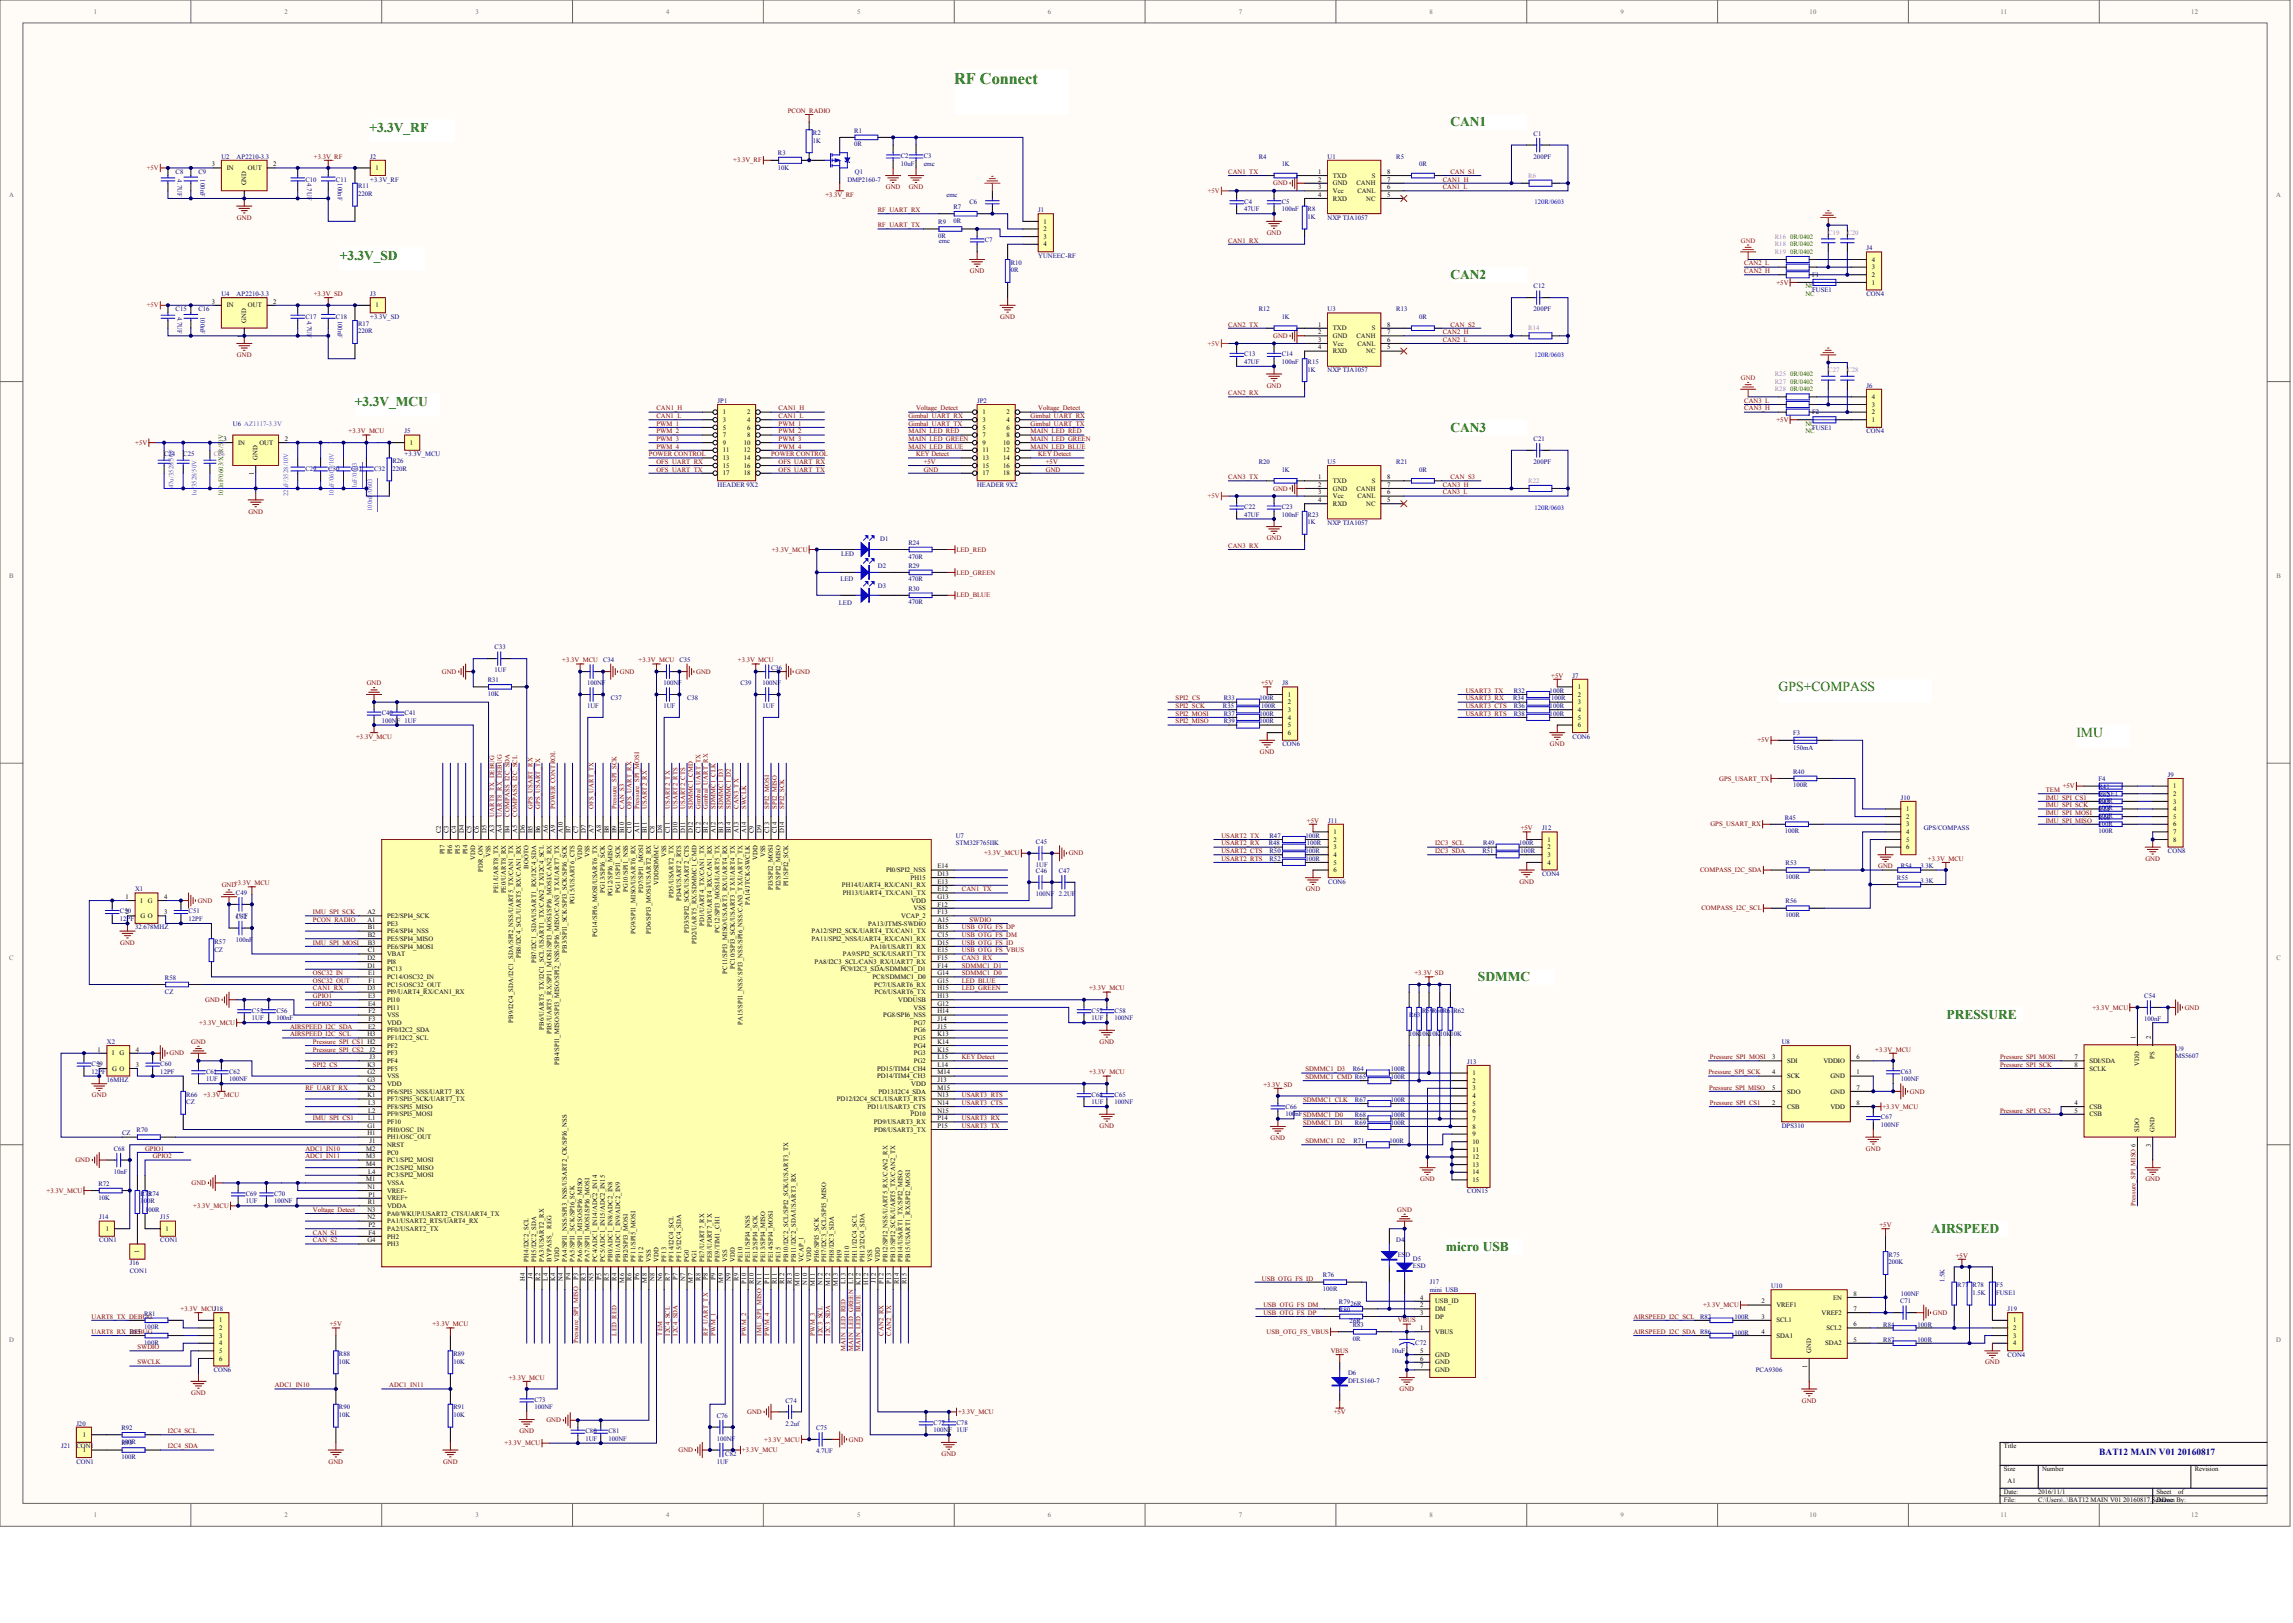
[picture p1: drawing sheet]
<svg xmlns="http://www.w3.org/2000/svg" width="840mm" height="594mm" viewBox="0 0 840 594" stroke-linecap="round" stroke-linejoin="round" font-family="sans-serif">
<defs><g id="words">
<text font-size="6" fill="#008000" x="349.4" y="30.7">RF Connect</text>
<g font-size="5" fill="#008000">
<text x="651.3" y="253.1">GPS+COMPASS</text>
<text x="760.3" y="269.8">IMU</text>
</g>
<g font-size="4.9" fill="#008000">
<text x="531.1" y="46.3">CAN1</text>
<text x="135.3" y="48.3">+3.3V_RF</text>
<text x="124.4" y="95.2">+3.3V_SD</text>
<text x="531.1" y="102.2">CAN2</text>
<text x="130" y="148.5">+3.3V_MCU</text>
<text x="531.1" y="158">CAN3</text>
<text x="541.1" y="359.2">SDMMC</text>
<text x="712.8" y="373.1">PRESSURE</text>
<text x="707.2" y="451.3">AIRSPEED</text>
<text x="529.4" y="458.1">micro USB</text>
</g>
<text font-size="3.4" fill="#000080" x="768.7" y="532.7">BAT12 MAIN V01 20160817</text>
<g font-size="2.5" fill="#696969">
<text x="34.3" y="5">1</text>
<text x="104.2" y="5">2</text>
<text x="174.1" y="5">3</text>
<text x="244" y="5">4</text>
<text x="313.8" y="5">5</text>
<text x="383.7" y="5">6</text>
<text x="453.6" y="5">7</text>
<text x="523.5" y="5">8</text>
<text x="593.4" y="5">9</text>
<text x="662.6" y="5">10</text>
<text x="732.5" y="5">11</text>
<text x="802.4" y="5">12</text>
<text x="3.3" y="72">A</text>
<text x="833.5" y="72">A</text>
<text x="3.4" y="211.7">B</text>
<text x="833.6" y="211.7">B</text>
<text x="3.4" y="351.4">C</text>
<text x="833.6" y="351.4">C</text>
<text x="3.3" y="491.1">D</text>
<text x="833.5" y="491.1">D</text>
<text x="34.3" y="555.3">1</text>
<text x="104.2" y="555.3">2</text>
<text x="174.1" y="555.3">3</text>
<text x="244" y="555.3">4</text>
<text x="313.8" y="555.3">5</text>
<text x="383.7" y="555.3">6</text>
<text x="453.6" y="555.3">7</text>
<text x="523.5" y="555.3">8</text>
<text x="593.4" y="555.3">9</text>
<text x="662.6" y="555.3">10</text>
<text x="732.5" y="555.3">11</text>
<text x="802.4" y="555.3">12</text>
</g>
<g font-size="2.5" fill="#800000">
<text x="288.5" y="41.3">PCON_RADIO</text>
<text x="115" y="58.1">+3.3V_RF</text>
<text x="268.5" y="59.5">+3.3V_RF</text>
<text x="449.7" y="63.7">CAN1_TX</text>
<text x="531.1" y="63.7">CAN_S1</text>
<text x="324.4" y="69.2">GND</text>
<text x="332.7" y="69.2">GND</text>
<text x="466.2" y="67.8">GND</text>
<text x="528.3" y="66.5">CAN1_H</text>
<text x="528.3" y="69.2">CAN1_L</text>
<text x="302.2" y="72">+3.3V_RF</text>
<text x="321.4" y="77.6">RF_UART_RX</text>
<text x="86.8" y="80.4">GND</text>
<text x="321.4" y="83.2">RF_UART_TX</text>
<text x="449.7" y="88.8">CAN1_RX</text>
<text x="463.8" y="86">GND</text>
<text x="355.1" y="100">GND</text>
<text x="638.7" y="100">CAN2_H</text>
<text x="638.7" y="97.2">CAN2_L</text>
<text x="650.5" y="104.2">+5V</text>
<text x="114.9" y="108.4">+3.3V_SD</text>
<text x="366.3" y="116.7">GND</text>
<text x="449.7" y="119.5">CAN2_TX</text>
<text x="531.1" y="119.5">CAN_S2</text>
<text x="466.2" y="123.7">GND</text>
<text x="528.3" y="122.3">CAN2_H</text>
<text x="528.3" y="125.1">CAN2_L</text>
<text x="86.8" y="130.7">GND</text>
<text x="463.8" y="141.9">GND</text>
<text x="449.7" y="144.7">CAN2_RX</text>
<text x="638.7" y="147.5">CAN3_L</text>
<text x="240.4" y="150.3">CAN1_H</text>
<text x="240.4" y="153.1">CAN1_L</text>
<text x="240.4" y="155.8">PWM_1</text>
<text x="285.1" y="150.3">CAN1_H</text>
<text x="285.1" y="153.1">CAN1_L</text>
<text x="285.1" y="155.8">PWM_1</text>
<text x="332.6" y="153.1">Gimbal_UART_RX</text>
<text x="332.6" y="155.8">Gimbal_UART_TX</text>
<text x="335.4" y="150.3">Voltage_Detect</text>
<text x="377.3" y="153.1">Gimbal_UART_RX</text>
<text x="377.3" y="155.8">Gimbal_UART_TX</text>
<text x="380.1" y="150.3">Voltage_Detect</text>
<text x="638.7" y="150.3">CAN3_H</text>
<text x="650.5" y="154.4">+5V</text>
<text x="127.6" y="158.6">+3.3V_MCU</text>
<text x="240.4" y="158.6">PWM_2</text>
<text x="240.4" y="161.4">PWM_3</text>
<text x="285.1" y="158.6">PWM_2</text>
<text x="285.1" y="161.4">PWM_3</text>
<text x="332.6" y="158.6">MAIN_LED_RED</text>
<text x="332.6" y="161.4">MAIN_LED_GREEN</text>
<text x="377.3" y="158.6">MAIN_LED_RED</text>
<text x="377.3" y="161.4">MAIN_LED_GREEN</text>
<text x="49.5" y="162.8">+5V</text>
<text x="237.6" y="167">POWER CONTROL</text>
<text x="240.4" y="164.2">PWM_4</text>
<text x="282.3" y="167">POWER CONTROL</text>
<text x="285.1" y="164.2">PWM_4</text>
<text x="332.6" y="164.2">MAIN_LED_BLUE</text>
<text x="335.4" y="167">KEY Detect</text>
<text x="377.3" y="164.2">MAIN_LED_BLUE</text>
<text x="380.1" y="167">KEY Detect</text>
<text x="240.4" y="169.8">OFS_UART_RX</text>
<text x="240.4" y="172.6">OFS_UART_TX</text>
<text x="285.1" y="169.8">OFS_UART_RX</text>
<text x="285.1" y="172.6">OFS_UART_TX</text>
<text x="338.2" y="169.8">+5V</text>
<text x="338.2" y="172.6">GND</text>
<text x="382.9" y="169.8">+5V</text>
<text x="382.9" y="172.6">GND</text>
<text x="449.7" y="175.4">CAN3_TX</text>
<text x="466.2" y="179.6">GND</text>
<text x="528.3" y="178.2">CAN3_H</text>
<text x="531.1" y="175.4">CAN_S3</text>
<text x="528.3" y="181">CAN3_L</text>
<text x="91" y="188">GND</text>
<text x="463.8" y="197.7">GND</text>
<text x="282.6" y="201.9">+3.3V_MCU</text>
<text x="350.2" y="201.9">LED_RED</text>
<text x="449.7" y="200.5">CAN3_RX</text>
<text x="350.2" y="210.3">LED_GREEN</text>
<text x="350.2" y="218.7">LED_BLUE</text>
<text x="205.9" y="242.4">+3.3V_MCU</text>
<text x="233.8" y="242.4">+3.3V_MCU</text>
<text x="270.2" y="242.4">+3.3V_MCU</text>
<text x="134.3" y="250.8">GND</text>
<text x="161.8" y="246.6">GND</text>
<text x="227" y="246.6">GND</text>
<text x="254.9" y="246.6">GND</text>
<text x="291.3" y="246.6">GND</text>
<text x="461.8" y="250.8">+5V</text>
<text x="568" y="248">+5V</text>
<text x="430.5" y="256.4">SPI2_CS</text>
<text x="536.7" y="256.4">USART3_RX</text>
<text x="536.7" y="253.6">USART3_TX</text>
<text x="430.5" y="259.2">SPI2_SCK</text>
<text x="430.5" y="262">SPI2_MOSI</text>
<text x="536.7" y="262">USART3_RTS</text>
<text x="536.7" y="259.2">USART3_CTS</text>
<text x="430.5" y="264.8">SPI2_MISO</text>
<text x="130.4" y="270.4">+3.3V_MCU</text>
<text x="461.3" y="276">GND</text>
<text x="567.5" y="273.2">GND</text>
<text x="643.5" y="271.8">+5V</text>
<text x="629.5" y="285.7">GPS_USART_TX</text>
<text x="749.1" y="292.7">IMU_SPI_CS1</text>
<text x="749.1" y="289.9">TEM</text>
<text x="755.3" y="288.5">+5V</text>
<text x="749.1" y="295.5">IMU_SPI_SCK</text>
<text x="749.1" y="298.3">IMU_SPI_MOSI</text>
<text x="478.6" y="301.1">+5V</text>
<text x="556.8" y="303.9">+5V</text>
<text x="626.3" y="302.5">GPS_USART_RX</text>
<text x="749.1" y="301.1">IMU_SPI_MISO</text>
<text x="447.2" y="309.5">USART2_RX</text>
<text x="447.2" y="306.7">USART2_TX</text>
<text x="525.5" y="309.5">I2C3_SCL</text>
<text x="360.3" y="313.1">+3.3V_MCU</text>
<text x="391.3" y="313.1">GND</text>
<text x="447.2" y="315.1">USART2_RTS</text>
<text x="447.2" y="312.3">USART2_CTS</text>
<text x="525.5" y="312.3">I2C3_SDA</text>
<text x="687.7" y="317.9">GND</text>
<text x="706" y="315.1">+3.3V_MCU</text>
<text x="785.6" y="315.1">GND</text>
<text x="556.4" y="323.5">GND</text>
<text x="622.5" y="319.3">COMPASS_I2C_SDA</text>
<text x="81.2" y="324.8">GND</text>
<text x="85.7" y="324">+3.3V_MCU</text>
<text x="352.2" y="326.2">CAN1_TX</text>
<text x="478.1" y="326.2">GND</text>
<text x="72.4" y="330.4">GND</text>
<text x="114.6" y="334.6">IMU_SPI_SCK</text>
<text x="623" y="333.2">COMPASS_I2C_SCL</text>
<text x="114.6" y="337.4">PCON_RADIO</text>
<text x="352.2" y="340.2">USB_OTG_FS_DP</text>
<text x="355" y="337.4">SWDIO</text>
<text x="44" y="345.8">GND</text>
<text x="114.6" y="345.8">IMU_SPI_MOSI</text>
<text x="352.2" y="343">USB_OTG_FS_DM</text>
<text x="352.2" y="345.8">USB_OTG_FS_ID</text>
<text x="352.2" y="348.6">USB_OTG_FS_VBUS</text>
<text x="352.2" y="351.4">CAN3_RX</text>
<text x="114.6" y="359.8">OSC32_OUT</text>
<text x="114.6" y="357">OSC32_IN</text>
<text x="352.2" y="357">SDMMC1_D0</text>
<text x="352.2" y="359.8">LED_BLUE</text>
<text x="352.2" y="354.2">SDMMC1_D1</text>
<text x="517.9" y="357">+3.3V_SD</text>
<text x="114.6" y="362.6">CAN1_RX</text>
<text x="114.6" y="365.4">GPIO1</text>
<text x="352.2" y="362.6">LED_GREEN</text>
<text x="398.8" y="362.6">+3.3V_MCU</text>
<text x="75.1" y="366.7">GND</text>
<text x="114.6" y="368.1">GPIO2</text>
<text x="766.2" y="369.5">+3.3V_MCU</text>
<text x="800" y="369.5">GND</text>
<text x="73" y="375.1">+3.3V_MCU</text>
<text x="106.2" y="376.5">AIRSPEED_I2C_SDA</text>
<text x="70" y="382.1">GND</text>
<text x="106.2" y="379.3">AIRSPEED_I2C_SCL</text>
<text x="114.6" y="382.1">Pressure_SPI_CS1 H2</text>
<text x="402.6" y="382.1">GND</text>
<text x="62.1" y="386.3">GND</text>
<text x="114.6" y="384.9">Pressure_SPI_CS2</text>
<text x="352.2" y="387.7">KEY Detect</text>
<text x="626.1" y="387.7">Pressure_SPI_MOSI</text>
<text x="686.7" y="384.9">+3.3V_MCU</text>
<text x="732.3" y="387.7">Pressure_SPI_MOSI</text>
<text x="114.6" y="390.5">SPI2_CS</text>
<text x="398.8" y="393.3">+3.3V_MCU</text>
<text x="478" y="392.2">SDMMC1_D3</text>
<text x="478" y="395">SDMMC1_CMD R65</text>
<text x="625.6" y="393.3">Pressure_SPI_SCK</text>
<text x="732.3" y="390.5">Pressure_SPI_SCK</text>
<text x="33.7" y="401.7">GND</text>
<text x="74.5" y="401.7">+3.3V_MCU</text>
<text x="111.8" y="398.9">RF_UART_RX</text>
<text x="352.2" y="401.7">USART3_RTS</text>
<text x="462.6" y="397.8">+3.3V_SD</text>
<text x="625.8" y="398.9">Pressure_SPI_MISO</text>
<text x="699.4" y="400.3">GND</text>
<text x="352.2" y="404.5">USART3_CTS</text>
<text x="477.1" y="403.3">SDMMC1_CLK</text>
<text x="626.1" y="404.5">Pressure_SPI_CS1</text>
<text x="689.3" y="405.9">+3.3V_MCU</text>
<text x="732.3" y="407.3">Pressure_SPI_CS2</text>
<text x="114.6" y="410">IMU_SPI_CS1</text>
<text x="352.2" y="412.8">USART3_TX</text>
<text x="352.2" y="410">USART3_RX</text>
<text x="402.6" y="412.8">GND</text>
<text x="477.1" y="411.7">SDMMC1_D1</text>
<text x="465.2" y="417.3">GND</text>
<text x="478" y="418.4">SDMMC1_D2</text>
<text x="27.6" y="425.4">GND</text>
<text x="53.1" y="421.2">GPIO1</text>
<text x="55.9" y="424">GPIO2</text>
<text x="111.8" y="421.2">ADC1_IN10</text>
<text x="111.8" y="424">ADC1_IN11</text>
<text x="683.3" y="421.2">GND</text>
<text x="17.1" y="436.6">+3.3V_MCU</text>
<text x="70.1" y="433.8">GND</text>
<text x="520" y="432.4">GND</text>
<text x="785.6" y="432.4">GND</text>
<text x="70.7" y="442.2">+3.3V_MCU</text>
<text x="114.6" y="443.6">Voltage_Detect</text>
<text x="511.6" y="443.6">GND</text>
<text x="688.2" y="449.2">+5V</text>
<text x="114.6" y="451.9">CAN_S1</text>
<text x="114.6" y="454.7">CAN_S2</text>
<text x="716.2" y="460.3">+5V</text>
<text x="462" y="468.7">USB_OTG_FS_ID</text>
<text x="66.1" y="479.9">+3.3V_MCUJ18</text>
<text x="462.6" y="478.5">USB_OTG_FS_DM</text>
<text x="623.6" y="478.5">+3.3V_MCU</text>
<text x="33.5" y="482.7">UART8_TX_DEBUG</text>
<text x="120.8" y="485.5">+5V</text>
<text x="158.4" y="485.5">+3.3V_MCU</text>
<text x="462.6" y="481.3">USB_OTG_FS_DP</text>
<text x="511.9" y="484.1">VBUS</text>
<text x="598.2" y="482.7">AIRSPEED_I2C_SCL</text>
<text x="707.7" y="481.3">GND</text>
<text x="33.5" y="488.3">UART8_RX_DEBUG</text>
<text x="463.8" y="488.3">USB_OTG_FS_VBUS</text>
<text x="598.2" y="488.3">AIRSPEED_I2C_SDA R86</text>
<text x="50.3" y="493.9">SWDIO</text>
<text x="487.3" y="495.2">VBUS</text>
<text x="50.3" y="499.4">SWCLK</text>
<text x="726.9" y="499.4">GND</text>
<text x="100.6" y="507.8">ADC1_IN10</text>
<text x="142.6" y="507.8">ADC1_IN11</text>
<text x="186.3" y="505">+3.3V_MCU</text>
<text x="512.5" y="509.2">GND</text>
<text x="70" y="510.6">GND</text>
<text x="659.8" y="513.4">GND</text>
<text x="200.1" y="520.7">GND</text>
<text x="273.6" y="517.6">GND</text>
<text x="350.8" y="517.6">+3.3V_MCU</text>
<text x="488.3" y="517.6">+5V</text>
<text x="61.5" y="524.6">I2C4_SCL</text>
<text x="190.2" y="524.6">GND</text>
<text x="279.8" y="527.7">+3.3V_MCU</text>
<text x="310.8" y="527.7">GND</text>
<text x="61.5" y="530.2">I2C4_SDA</text>
<text x="184.8" y="529">+3.3V_MCU</text>
<text x="248.4" y="531.6">GND</text>
<text x="271.7" y="531.6">+3.3V_MCU</text>
<text x="344.8" y="533">GND</text>
<text x="120.3" y="535.8">GND</text>
<text x="162.2" y="535.8">GND</text>
</g>
<g font-size="2.5" fill="#000080">
<text x="297.7" y="49.4">R2</text>
<text x="297.7" y="52.2">1K</text>
<text x="312.8" y="48.6">R1</text>
<text x="312.8" y="53.6">0R</text>
<text x="561.6" y="49.7">C1</text>
<text x="81.1" y="58.1">U2</text>
<text x="86.7" y="58.1">AP2210-3.3</text>
<text x="135.6" y="58.1">J2</text>
<text x="284.8" y="56.7">R3</text>
<text x="329.8" y="57.8">C2</text>
<text x="338.2" y="57.8">C3</text>
<text x="460.9" y="58.1">R4</text>
<text x="486.1" y="58.1">U1</text>
<text x="511.2" y="58.1">R5</text>
<text x="561.6" y="58.1">200PF</text>
<text x="64.3" y="63.7">C8</text>
<text x="72.7" y="63.7">C9</text>
<text x="284.8" y="62.3">10K</text>
<text x="313.1" y="63.7">Q1</text>
<text x="329.8" y="60.6">10uF</text>
<text x="338.2" y="60.6">emc</text>
<text x="469.3" y="60.9">1K</text>
<text x="519.6" y="60.9">0R</text>
<text x="111.8" y="66.5">C10</text>
<text x="123" y="66.5">C11</text>
<text x="131.1" y="69">R11</text>
<text x="131.1" y="71.8">220R</text>
<text x="135.6" y="66.5">+3.3V_RF</text>
<text x="310.3" y="66.5">DMP2160-7</text>
<text x="346.6" y="72">emc</text>
<text x="349.1" y="76.5">R7</text>
<text x="355" y="74.8">C6</text>
<text x="380.1" y="77.6">J1</text>
<text x="455.6" y="74.6">C4</text>
<text x="455.6" y="77.3">47UF</text>
<text x="469.3" y="74.6">C5</text>
<text x="469.3" y="77.3">100nF</text>
<text x="478.8" y="77.3">R8</text>
<text x="343.5" y="82.1">R9</text>
<text x="349.1" y="81.5">0R</text>
<text x="478.8" y="80.1">1K</text>
<text x="486.1" y="80.4">NXP TJA1057</text>
<text x="343.5" y="87.1">0R</text>
<text x="343.8" y="88.8">emc</text>
<text x="360.6" y="88.5">C7</text>
<text x="380.1" y="94.4">YUNEEC-RF</text>
<text x="683.4" y="91.6">J4</text>
<text x="370.1" y="96.9">R10</text>
<text x="370.1" y="99.7">0R</text>
<text x="663.6" y="101.4">F1</text>
<text x="561.6" y="105.6">C12</text>
<text x="663.6" y="107">FUSE1</text>
<text x="64.3" y="113.9">C15</text>
<text x="72.7" y="113.9">C16</text>
<text x="81.1" y="108.4">U4</text>
<text x="86.7" y="108.4">AP2210-3.3</text>
<text x="135.6" y="108.4">J3</text>
<text x="460.9" y="113.9">R12</text>
<text x="486.1" y="113.9">U3</text>
<text x="511.2" y="113.9">R13</text>
<text x="561.6" y="113.9">200PF</text>
<text x="683.4" y="108.4">CON4</text>
<text x="111.8" y="116.7">C17</text>
<text x="123" y="116.7">C18</text>
<text x="131.1" y="119.2">R17</text>
<text x="135.6" y="116.7">+3.3V_SD</text>
<text x="469.3" y="116.7">1K</text>
<text x="519.6" y="116.7">0R</text>
<text x="131.1" y="122">220R</text>
<text x="455.6" y="130.4">C13</text>
<text x="469.3" y="130.4">C14</text>
<text x="455.6" y="133.2">47UF</text>
<text x="469.3" y="133.2">100nF</text>
<text x="478.8" y="133.2">R15</text>
<text x="478.8" y="136">1K</text>
<text x="486.1" y="136.3">NXP TJA1057</text>
<text x="683.4" y="141.9">J6</text>
<text x="262.7" y="147.5">JP1</text>
<text x="357.8" y="147.5">JP2</text>
<text x="85.3" y="155.8">U6 AZ1117-3.3V</text>
<text x="663.6" y="151.7">F2</text>
<text x="148.1" y="158.6">J5</text>
<text x="561.6" y="161.4">C21</text>
<text x="663.6" y="157.2">FUSE1</text>
<text x="683.4" y="158.6">CON4</text>
<text x="60.1" y="167">C24</text>
<text x="67.1" y="167">C25</text>
<text x="148.1" y="167">+3.3V_MCU</text>
<text x="111.8" y="172.3">C29</text>
<text x="120.2" y="172.3">C30</text>
<text x="128.6" y="172.3">C31</text>
<text x="137" y="172.3">C32</text>
<text x="143.7" y="169.5">R26</text>
<text x="143.7" y="172.3">220R</text>
<text x="460.9" y="169.8">R20</text>
<text x="469.3" y="172.6">1K</text>
<text x="486.1" y="169.8">U5</text>
<text x="511.2" y="169.8">R21</text>
<text x="519.6" y="172.6">0R</text>
<text x="561.6" y="169.8">200PF</text>
<text x="262.7" y="178.2">HEADER 9X2</text>
<text x="357.8" y="178.2">HEADER 9X2</text>
<text x="455.6" y="186.3">C22</text>
<text x="455.6" y="189.1">47UF</text>
<text x="469.3" y="186.3">C23</text>
<text x="469.3" y="189.1">100nF</text>
<text x="478.8" y="189.1">R23</text>
<text x="478.8" y="191.9">1K</text>
<text x="486.1" y="192.2">NXP TJA1057</text>
<text x="308" y="203.6">LED</text>
<text x="322.3" y="198">D1</text>
<text x="332.6" y="199.4">R24</text>
<text x="321.4" y="207.8">D2</text>
<text x="332.6" y="204.4">470R</text>
<text x="332.6" y="207.8">R29</text>
<text x="307.7" y="212.8">LED</text>
<text x="321.4" y="215.3">D3</text>
<text x="332.6" y="212.8">470R</text>
<text x="307.2" y="221.5">LED</text>
<text x="332.6" y="216.2">R30</text>
<text x="332.6" y="221.2">470R</text>
<text x="181.1" y="237.7">C33</text>
<text x="220.8" y="242.4">C34</text>
<text x="248.8" y="242.4">C35</text>
<text x="282.3" y="245.2">C36</text>
<text x="178.6" y="249.7">R31</text>
<text x="181.1" y="246.1">1UF</text>
<text x="214.9" y="250.8">100NF</text>
<text x="242.9" y="250.8">100NF</text>
<text x="271.1" y="250.8">C39</text>
<text x="279.2" y="250.8">100NF</text>
<text x="469.6" y="250.8">J8</text>
<text x="575.8" y="248">J7</text>
<text x="178.6" y="254.7">10K</text>
<text x="223.6" y="256.4">C37</text>
<text x="251.6" y="256.4">C38</text>
<text x="448.1" y="256.4">R33</text>
<text x="461.2" y="256.4">100R</text>
<text x="554" y="256.4">R34</text>
<text x="554.3" y="253.6">R32</text>
<text x="567.4" y="253.6">100R</text>
<text x="568" y="256.4">100R</text>
<text x="139.8" y="261.7">C40</text>
<text x="148.1" y="261.7">C41</text>
<text x="214.9" y="259.2">1UF</text>
<text x="242.9" y="259.2">1UF</text>
<text x="279.2" y="259.2">1UF</text>
<text x="447.8" y="259.2">R35</text>
<text x="448.1" y="262">R37</text>
<text x="461.2" y="262">100R</text>
<text x="461.8" y="259.2">100R</text>
<text x="554.3" y="259.2">R36</text>
<text x="554.3" y="262">R38</text>
<text x="567.4" y="259.2">100R</text>
<text x="567.4" y="262">100R</text>
<text x="139.8" y="264.5">100NF 1UF</text>
<text x="448.1" y="264.8">R39</text>
<text x="461.2" y="264.8">100R</text>
<text x="656.6" y="269">F3</text>
<text x="469.6" y="273.2">CON6</text>
<text x="575.8" y="270.4">CON6</text>
<text x="656.6" y="274.6">150mA</text>
<text x="656.6" y="283.2">R40</text>
<text x="768.4" y="285.7">F4</text>
<text x="793.8" y="284.3">J9</text>
<text x="656.6" y="288.3">100R</text>
<text x="696" y="292.7">J10</text>
<text x="768.4" y="291.6">R42</text>
<text x="768.4" y="288.8">R41</text>
<text x="768.4" y="293.8">100R</text>
<text x="768.4" y="291.3">FUSE1</text>
<text x="653.5" y="300">R45</text>
<text x="768.4" y="296.6">100R</text>
<text x="768.4" y="294.4">R43</text>
<text x="768.4" y="299.4">100R</text>
<text x="768.4" y="297.2">R44</text>
<text x="768.4" y="300">R46</text>
<text x="486.4" y="301.1">J11</text>
<text x="564.6" y="303.9">J12</text>
<text x="653.5" y="305">100R</text>
<text x="704.4" y="303.9">GPS/COMPASS</text>
<text x="768.4" y="302.2">100R</text>
<text x="768.4" y="305">100R</text>
<text x="350" y="306.7">U7</text>
<text x="350" y="309.5">STM32F765IIK</text>
<text x="379.3" y="308.9">C45</text>
<text x="464.6" y="309.5">R48</text>
<text x="464.8" y="306.7">R47</text>
<text x="478" y="306.7">100R</text>
<text x="478.5" y="309.5">100R</text>
<text x="543.1" y="309.5">R49</text>
<text x="556.2" y="309.5">100R</text>
<text x="379.3" y="317.3">1UF</text>
<text x="464.8" y="312.3">R50</text>
<text x="464.8" y="315.1">R52</text>
<text x="478" y="312.3">100R</text>
<text x="478" y="315.1">100R</text>
<text x="542.8" y="312.3">R51</text>
<text x="556.8" y="312.3">100R</text>
<text x="653.8" y="316.7">R53</text>
<text x="696" y="317.9">R54</text>
<text x="703.3" y="317.9">3.3K</text>
<text x="793.8" y="312.3">CON8</text>
<text x="379.3" y="319.5">C46</text>
<text x="387.7" y="319.5">C47</text>
<text x="486.4" y="323.5">CON6</text>
<text x="564.6" y="320.7">CON4</text>
<text x="653.8" y="321.8">100R</text>
<text x="694.6" y="322.1">R55</text>
<text x="703.3" y="323.2">3.3K</text>
<text x="49.5" y="326.2">X1</text>
<text x="86.4" y="327.6">C49</text>
<text x="379.3" y="327.9">100NF 2.2UF</text>
<text x="43.9" y="334.3">C50</text>
<text x="69" y="334.3">C51</text>
<text x="653.8" y="330.7">R56</text>
<text x="653.8" y="335.7">100R</text>
<text x="43.9" y="337.1">12PF</text>
<text x="49.5" y="340.2">32.678MHZ</text>
<text x="69" y="337.1">12PF</text>
<text x="86.4" y="336">1UF</text>
<text x="86.4" y="336.3">C52</text>
<text x="78.5" y="345.5">R57</text>
<text x="86.4" y="344.7">100nF</text>
<text x="78.5" y="348.3">CZ</text>
<text x="60.4" y="358.6">R58</text>
<text x="60.4" y="363.7">CZ</text>
<text x="785.2" y="365.4">C54</text>
<text x="92.2" y="370.7">C55</text>
<text x="101.2" y="370.7">C56</text>
<text x="399.7" y="370.7">C57</text>
<text x="408.1" y="370.7">C58</text>
<text x="520.7" y="370.7">R59R60</text>
<text x="528.3" y="370.7">R61</text>
<text x="532.2" y="370.7">R62</text>
<text x="92.2" y="373.5">1UF</text>
<text x="101.2" y="373.5">100nF</text>
<text x="399.7" y="373.5">1UF</text>
<text x="408.1" y="373.5">100NF</text>
<text x="516" y="372.3">R63</text>
<text x="785.2" y="373.7">100nF</text>
<text x="39.1" y="382.1">X2</text>
<text x="516" y="379.3">10K</text>
<text x="519.6" y="379.3">10K</text>
<text x="523.3" y="379.3">10K</text>
<text x="527.2" y="379.3">10K10K</text>
<text x="652.4" y="382.1">U8</text>
<text x="537.2" y="389.4">J13</text>
<text x="796.6" y="384.6">U9</text>
<text x="796.6" y="387.4">MS5607</text>
<text x="33.5" y="390.2">C59</text>
<text x="33.5" y="393">12PF</text>
<text x="58.7" y="390.2">C60</text>
<text x="58.7" y="393">12PF</text>
<text x="75.5" y="393">C61</text>
<text x="75.5" y="395.8">1UF</text>
<text x="83.9" y="393">C62</text>
<text x="83.9" y="395.8">100NF</text>
<text x="495.3" y="392.2">R64</text>
<text x="509.3" y="392.2">100R</text>
<text x="509.3" y="395">100R</text>
<text x="696" y="393">C63</text>
<text x="696" y="395.8">100NF</text>
<text x="39.1" y="396.1">16MHZ</text>
<text x="68.2" y="401.4">R66</text>
<text x="399.7" y="401.4">C64</text>
<text x="408.1" y="401.4">C65</text>
<text x="68.2" y="404.2">CZ</text>
<text x="399.7" y="404.2">1UF</text>
<text x="408.1" y="404.2">100NF</text>
<text x="470.7" y="405.9">C66</text>
<text x="496.1" y="403.3">R67</text>
<text x="509.3" y="403.3">100R</text>
<text x="470.7" y="408.7">100nFSDMMC1_D0</text>
<text x="496.1" y="408.9">R68</text>
<text x="496.1" y="411.7">R69</text>
<text x="509.3" y="408.9">100R</text>
<text x="509.3" y="411.7">100R</text>
<text x="652.4" y="412.8">DPS310</text>
<text x="688.7" y="409.8">C67</text>
<text x="688.7" y="412.6">100NF</text>
<text x="44.7" y="415.6">CZ</text>
<text x="50" y="414.5">R70</text>
<text x="495.6" y="418.4">R71</text>
<text x="508.7" y="418.4">100R</text>
<text x="41.6" y="421.2">C68</text>
<text x="41.6" y="429.6">10nF</text>
<text x="36.1" y="434.1">R72</text>
<text x="51.4" y="437.7">R73</text>
<text x="54.2" y="437.7">R74</text>
<text x="90" y="437.7">C69</text>
<text x="100.3" y="437.7">C70</text>
<text x="537.2" y="436.9">CON15</text>
<text x="36.1" y="439.1">10K</text>
<text x="51.4" y="440.5">100R</text>
<text x="53.1" y="443.6">100R</text>
<text x="90" y="440.5">1UF</text>
<text x="100.3" y="440.5">100NF</text>
<text x="36.3" y="446.4">J14</text>
<text x="58.7" y="446.4">J15</text>
<text x="36.3" y="454.7">CON1</text>
<text x="58.7" y="454.7">CON1</text>
<text x="511.2" y="454.5">D4</text>
<text x="511.8" y="460.1">ESD</text>
<text x="517.4" y="461.4">D5</text>
<text x="691.5" y="460.1">R75</text>
<text x="47.5" y="463.1">J16</text>
<text x="47.5" y="465.9">CON1</text>
<text x="484.4" y="467.6">R76</text>
<text x="517.4" y="464.2">ESD</text>
<text x="691.5" y="462.8">200K</text>
<text x="484.4" y="472.6">100R</text>
<text x="523.5" y="470.1">J17</text>
<text x="523.5" y="472.9">mini_USB</text>
<text x="648.5" y="471.5">U10</text>
<text x="716.7" y="471.2">R77</text>
<text x="722.3" y="471.2">R78</text>
<text x="730.9" y="471.2">F5</text>
<text x="490.3" y="477.4">R7926R</text>
<text x="695.7" y="477.1">C71</text>
<text x="696" y="474.3">100NF</text>
<text x="722.3" y="474">1.5K</text>
<text x="730.9" y="474">FUSE1</text>
<text x="735.1" y="479.9">J19</text>
<text x="52.8" y="481.6">R81</text>
<text x="490.3" y="480.2">R80</text>
<text x="494.2" y="484.4">26R</text>
<text x="495.3" y="485.8">R83</text>
<text x="622.5" y="483">R82</text>
<text x="635.1" y="483">100R</text>
<text x="689.6" y="485.8">R84</text>
<text x="702.1" y="485.8">100R</text>
<text x="47.5" y="488.3">R85</text>
<text x="52.8" y="486.6">100R</text>
<text x="495.3" y="490.8">0R</text>
<text x="635.1" y="488.5">100R</text>
<text x="689.6" y="491.1">R87</text>
<text x="702.1" y="491.3">100R</text>
<text x="52.8" y="492.2">100R</text>
<text x="124.1" y="496.4">R88</text>
<text x="166" y="496.4">R89</text>
<text x="509.6" y="495.2">10uF</text>
<text x="518.2" y="492.2">C72</text>
<text x="735.1" y="496.6">CON4</text>
<text x="78.3" y="502.2">CON6</text>
<text x="124.1" y="499.2">10K</text>
<text x="166" y="499.2">10K</text>
<text x="493.6" y="503.3">D6</text>
<text x="642.9" y="502.2">PCA9306</text>
<text x="493.6" y="506.1">DFLS160-7</text>
<text x="124.1" y="515.9">R90</text>
<text x="166" y="515.9">R91</text>
<text x="195.7" y="513.1">C73</text>
<text x="195.7" y="515.9">100NF</text>
<text x="287.6" y="513.4">C74</text>
<text x="28" y="521.8">J20</text>
<text x="124.1" y="518.7">10K</text>
<text x="166" y="518.7">10K</text>
<text x="262.5" y="519">C76</text>
<text x="287.6" y="521.8">2.2uf</text>
<text x="341.9" y="521.5">C77</text>
<text x="350.2" y="521.5">C78</text>
<text x="44.4" y="523.5">R92</text>
<text x="214.4" y="524.6">C80</text>
<text x="214.4" y="527.4">1UF</text>
<text x="222.8" y="524.6">C81</text>
<text x="222.8" y="527.4">100NF</text>
<text x="262.5" y="527.4">100NF</text>
<text x="298.8" y="523.5">C75</text>
<text x="341.9" y="524.3">100NF 1UF</text>
<text x="22.4" y="530.2">J21</text>
<text x="28" y="530.2">CON1</text>
<text x="44.4" y="528.5">100R</text>
<text x="44.4" y="529">R93</text>
<text x="265.5" y="533">C82</text>
<text x="298.8" y="531.8">4.7UF</text>
<text x="28" y="535.8">CON1</text>
<text x="44.4" y="534.1">100R</text>
<text x="262.5" y="535.8">1UF</text>
</g>
<g font-size="2.5" fill="#f00">
<text x="53.7" y="62.3">+5V</text>
<text x="442.3" y="70.6">+5V</text>
<text x="637.4" y="88.8">GND</text>
<text x="53.7" y="112.5">+5V</text>
<text x="442.3" y="126.5">+5V</text>
<text x="637.4" y="139.1">GND</text>
<text x="442.3" y="182.4">+5V</text>
</g>
<g font-size="2.5">
<text x="77.6" y="60.9">3</text>
<text x="83" y="62.3">IN</text>
<text x="90.8" y="62.3">OUT</text>
<text x="100.1" y="60.9">2</text>
<text x="137.5" y="62.3">1</text>
<text x="482.6" y="63.7">1</text>
<text x="488" y="65.1">TXD</text>
<text x="502.3" y="65.1">S</text>
<text x="507.9" y="63.7">8</text>
<text x="482.6" y="66.5">2</text>
<text x="482.6" y="69.2">3</text>
<text x="488" y="67.8">GND</text>
<text x="488" y="70.6">Vcc</text>
<text x="496.7" y="67.8">CANH</text>
<text x="497" y="70.6">CANL</text>
<text x="507.9" y="69.2">6</text>
<text x="507.9" y="66.5">7</text>
<text x="482.6" y="72">4</text>
<text x="488" y="73.4">RXD</text>
<text x="500.3" y="73.4">NC</text>
<text x="507.9" y="72">5</text>
<text x="382.1" y="81.8">1</text>
<text x="382.1" y="84.6">2</text>
<text x="382.1" y="87.4">3</text>
<text x="382.1" y="90.2">4</text>
<text x="685.4" y="95.8">4</text>
<text x="685.4" y="101.4">2</text>
<text x="685.4" y="98.6">3</text>
<text x="685.4" y="104.2">1</text>
<text x="77.6" y="111.1">3</text>
<text x="83" y="112.5">IN</text>
<text x="90.8" y="112.5">OUT</text>
<text x="100.1" y="111.1">2</text>
<text x="137.5" y="112.5">1</text>
<text x="482.6" y="119.5">1</text>
<text x="507.9" y="119.5">8</text>
<text x="482.6" y="122.3">2</text>
<text x="482.6" y="125.1">3</text>
<text x="488" y="120.9">TXD</text>
<text x="488" y="123.7">GND</text>
<text x="496.7" y="123.7">CANH</text>
<text x="502.3" y="120.9">S</text>
<text x="507.9" y="125.1">6</text>
<text x="507.9" y="122.3">7</text>
<text x="482.6" y="127.9">4</text>
<text x="488" y="126.5">Vcc</text>
<text x="488" y="129.3">RXD</text>
<text x="497" y="126.5">CANL</text>
<text x="500.3" y="129.3">NC</text>
<text x="507.9" y="127.9">5</text>
<text x="685.4" y="148.9">3</text>
<text x="685.4" y="146.1">4</text>
<text x="264.7" y="151.7">1</text>
<text x="264.7" y="154.4">3</text>
<text x="273.5" y="151.7">2</text>
<text x="273.5" y="154.4">4</text>
<text x="359.7" y="151.7">1</text>
<text x="359.7" y="154.4">3</text>
<text x="368.6" y="151.7">2</text>
<text x="368.6" y="154.4">4</text>
<text x="685.4" y="154.4">1</text>
<text x="685.4" y="151.7">2</text>
<text x="81.8" y="161.4">3</text>
<text x="104.3" y="161.4">2</text>
<text x="264.7" y="157.2">5</text>
<text x="264.7" y="160">7</text>
<text x="273.5" y="157.2">6</text>
<text x="273.5" y="160">8</text>
<text x="359.7" y="157.2">5</text>
<text x="359.7" y="160">7</text>
<text x="368.6" y="157.2">6</text>
<text x="368.6" y="160">8</text>
<text x="87.2" y="162.8">IN</text>
<text x="95" y="162.8">OUT</text>
<text x="150.1" y="162.8">1</text>
<text x="264.7" y="162.8">9</text>
<text x="264.7" y="165.6">11</text>
<text x="272.3" y="162.8">10</text>
<text x="272.3" y="165.6">12</text>
<text x="359.7" y="162.8">9</text>
<text x="359.7" y="165.6">11</text>
<text x="367.3" y="162.8">10</text>
<text x="367.3" y="165.6">12</text>
<text x="264.7" y="168.4">13</text>
<text x="264.7" y="171.2">15</text>
<text x="272.3" y="168.4">14</text>
<text x="272.3" y="171.2">16</text>
<text x="359.7" y="168.4">13</text>
<text x="359.7" y="171.2">15</text>
<text x="367.3" y="168.4">14</text>
<text x="367.3" y="171.2">16</text>
<text x="264.7" y="174">17</text>
<text x="272.3" y="174">18</text>
<text x="359.7" y="174">17</text>
<text x="367.3" y="174">18</text>
<text x="482.6" y="175.4">1</text>
<text x="482.6" y="178.2">2</text>
<text x="488" y="176.8">TXD</text>
<text x="488" y="179.6">GND</text>
<text x="496.7" y="179.6">CANH</text>
<text x="502.3" y="176.8">S</text>
<text x="507.9" y="178.2">7</text>
<text x="507.9" y="175.4">8</text>
<text x="482.6" y="181">3</text>
<text x="482.6" y="183.8">4</text>
<text x="488" y="182.4">Vcc</text>
<text x="488" y="185.2">RXD</text>
<text x="497" y="182.4">CANL</text>
<text x="500.3" y="185.2">NC</text>
<text x="507.9" y="183.8">5</text>
<text x="507.9" y="181">6</text>
<text x="471.5" y="255">1</text>
<text x="471.5" y="257.8">2</text>
<text x="577.8" y="252.2">1</text>
<text x="577.8" y="255">2</text>
<text x="577.8" y="257.8">3</text>
<text x="471.5" y="260.6">3</text>
<text x="471.5" y="263.4">4</text>
<text x="577.8" y="260.6">4</text>
<text x="577.8" y="263.4">5</text>
<text x="471.5" y="266.2">5</text>
<text x="471.5" y="269">6</text>
<text x="577.8" y="266.2">6</text>
<text x="795.8" y="288.5">1</text>
<text x="795.8" y="291.3">2</text>
<text x="698" y="296.9">1</text>
<text x="698" y="299.7">2</text>
<text x="795.8" y="294.1">3</text>
<text x="795.8" y="296.9">4</text>
<text x="795.8" y="299.7">5</text>
<text x="488.3" y="305.3">1</text>
<text x="698" y="302.5">3</text>
<text x="698" y="305.3">4</text>
<text x="795.8" y="302.5">6</text>
<text x="795.8" y="305.3">7</text>
<text x="488.3" y="308.1">2</text>
<text x="488.3" y="310.9">3</text>
<text x="566.6" y="308.1">1</text>
<text x="566.6" y="310.9">2</text>
<text x="698" y="308.1">5</text>
<text x="698" y="310.9">6</text>
<text x="795.8" y="308.1">8</text>
<text x="343.2" y="317.9">E14</text>
<text x="488.3" y="313.7">4</text>
<text x="488.3" y="316.5">5</text>
<text x="566.6" y="313.7">3</text>
<text x="566.6" y="316.5">4</text>
<text x="324.4" y="319.3">PI0/SPI2_NSS</text>
<text x="333.4" y="322.1">PH15</text>
<text x="343.2" y="323.5">E13</text>
<text x="343.2" y="320.7">D13</text>
<text x="488.3" y="319.3">6</text>
<text x="46" y="329">1</text>
<text x="60.1" y="329">4</text>
<text x="308.3" y="324.8">PH14/UART4_RX/CAN1_RX</text>
<text x="308.6" y="327.6">PH13/UART4_TX/CAN1_TX</text>
<text x="343.2" y="329">G13</text>
<text x="343.2" y="326.2">E12</text>
<text x="46" y="334.6">2</text>
<text x="51.4" y="330.4">I</text>
<text x="54.1" y="330.4">G</text>
<text x="60.1" y="334.6">3</text>
<text x="134.5" y="334.6">A2</text>
<text x="333.7" y="330.4">VDD</text>
<text x="334.5" y="333.2">VSS</text>
<text x="343.2" y="334.6">F13</text>
<text x="343.2" y="331.8">F12</text>
<text x="51.4" y="336">G O</text>
<text x="134.5" y="337.4">A1</text>
<text x="134.6" y="340.2">B1</text>
<text x="141.7" y="336">PE2/SPI4_SCK</text>
<text x="141.7" y="338.8">PE3</text>
<text x="141.7" y="341.6">PE4/SPI4_NSS</text>
<text x="297.2" y="341.6">PA12/SPI2_SCK/UART4_TX/CAN1_TX</text>
<text x="317.9" y="338.8">PA13/JTMS-SWDIO</text>
<text x="330" y="336">VCAP_2</text>
<text x="343.2" y="340.2">B15</text>
<text x="343.2" y="337.4">A15</text>
<text x="134.6" y="343">B2</text>
<text x="134.6" y="345.8">B3</text>
<text x="141.7" y="344.4">PE5/SPI4_MISO</text>
<text x="141.7" y="347.2">PE6/SPI4_MOSI</text>
<text x="297.1" y="344.4">PA11/SPI2_NSS/UART4_RX/CAN1_RX</text>
<text x="318.7" y="347.2">PA10/USART1_RX</text>
<text x="343.2" y="345.8">D15</text>
<text x="343.2" y="343">C15</text>
<text x="134.5" y="351.4">D2</text>
<text x="134.6" y="348.6">C1</text>
<text x="141.7" y="350">VBAT</text>
<text x="141.7" y="352.8">PI8</text>
<text x="298.3" y="352.8">PA8/I2C3_SCL/CAN3_RX/UART7_RX</text>
<text x="308.7" y="350">PA9/SPI2_SCK/USART1_TX</text>
<text x="343.2" y="351.4">F15</text>
<text x="343.2" y="348.6">E15</text>
<text x="134.5" y="354.2">D1</text>
<text x="134.8" y="357">E1</text>
<text x="135" y="359.8">F1</text>
<text x="141.7" y="355.6">PC13</text>
<text x="141.7" y="358.4">PC14/OSC32_IN</text>
<text x="307.7" y="355.6">PC9/I2C3_SDA/SDMMC1_D1</text>
<text x="319.5" y="358.4">PC8/SDMMC1_D0</text>
<text x="343.2" y="359.8">G15</text>
<text x="343.2" y="357">G14</text>
<text x="343.2" y="354.2">F14</text>
<text x="134.5" y="362.6">D3</text>
<text x="134.8" y="365.4">E3</text>
<text x="141.7" y="361.2">PC15/OSC32_OUT</text>
<text x="141.7" y="364">PI9/UART4_RX/CAN1_RX</text>
<text x="320.1" y="361.2">PC7/USART6_RX</text>
<text x="320.2" y="364">PC6/USART6_TX</text>
<text x="343.2" y="365.4">H13</text>
<text x="343.2" y="362.6">H15</text>
<text x="134.8" y="368.1">E4</text>
<text x="135" y="370.9">F2</text>
<text x="141.7" y="366.7">PI10</text>
<text x="141.7" y="369.5">PI11</text>
<text x="328.9" y="366.7">VDDUSB</text>
<text x="334.5" y="369.5">VSS</text>
<text x="343.2" y="370.9">H14</text>
<text x="343.2" y="368.1">G12</text>
<text x="134.8" y="376.5">E2</text>
<text x="135" y="373.7">F3</text>
<text x="141.7" y="377.9">PF0/I2C2_SDA</text>
<text x="141.7" y="372.3">VSS</text>
<text x="141.7" y="375.1">VDD</text>
<text x="323.4" y="372.3">PG8/SPI6_NSS</text>
<text x="334.6" y="377.9">PG6</text>
<text x="334.6" y="375.1">PG7</text>
<text x="343.2" y="376.5">J15</text>
<text x="343.2" y="373.7">J14</text>
<text x="134.5" y="379.3">H3</text>
<text x="141.7" y="380.7">PF1/I2C2_SCL</text>
<text x="141.7" y="383.5">PF2</text>
<text x="334.6" y="383.5">PG4</text>
<text x="334.6" y="380.7">PG5</text>
<text x="343.2" y="382.1">K14</text>
<text x="343.2" y="379.3">K13</text>
<text x="35.7" y="384.9">1</text>
<text x="41.1" y="386.3">I</text>
<text x="43.8" y="386.3">G</text>
<text x="49.8" y="384.9">4</text>
<text x="135.3" y="384.9">J2</text>
<text x="135.3" y="387.7">J3</text>
<text x="141.7" y="386.3">PF3</text>
<text x="141.7" y="389.1">PF4</text>
<text x="334.6" y="389.1">PG2</text>
<text x="334.6" y="386.3">PG3</text>
<text x="343.2" y="387.7">L15</text>
<text x="343.2" y="384.9">K15</text>
<text x="648.9" y="387.7">3</text>
<text x="654.4" y="389.1">SDI</text>
<text x="667.7" y="389.1">VDDIO</text>
<text x="679.8" y="387.7">6</text>
<text x="759.6" y="387.7">7</text>
<text x="765" y="389.1">SDI/SDA</text>
<text x="35.7" y="390.5">2</text>
<text x="41.1" y="391.9">G O</text>
<text x="49.8" y="390.5">3</text>
<text x="134.5" y="393.3">G2</text>
<text x="134.6" y="390.5">K3</text>
<text x="141.7" y="391.9">PF5</text>
<text x="141.7" y="394.7">VSS</text>
<text x="321.1" y="394.7">PD14/TIM4_CH3</text>
<text x="321.1" y="391.9">PD15/TIM4_CH4</text>
<text x="343.2" y="393.3">M14</text>
<text x="343.2" y="390.5">L14</text>
<text x="539.2" y="393.6">1</text>
<text x="648.9" y="393.3">4</text>
<text x="654.4" y="394.7">SCK</text>
<text x="670.2" y="394.7">GND</text>
<text x="679.8" y="393.3">1</text>
<text x="759.6" y="390.5">8</text>
<text x="765" y="391.9">SCLK</text>
<text x="134.5" y="396.1">G3</text>
<text x="134.6" y="398.9">K2</text>
<text x="134.6" y="401.7">K1</text>
<text x="141.7" y="397.5">VDD</text>
<text x="141.7" y="400.3">PF6/SPI5_NSS/UART7_RX</text>
<text x="321.7" y="400.3">PD13/I2C4_SDA</text>
<text x="333.7" y="397.5">VDD</text>
<text x="343.2" y="401.7">N13</text>
<text x="343.2" y="398.9">M15</text>
<text x="343.2" y="396.1">J13</text>
<text x="539.2" y="396.4">2</text>
<text x="539.2" y="399.2">3</text>
<text x="539.2" y="401.9">4</text>
<text x="648.9" y="398.9">5</text>
<text x="654.4" y="400.3">SDO</text>
<text x="670.2" y="400.3">GND</text>
<text x="679.8" y="398.9">7</text>
<text x="134.8" y="404.5">L3</text>
<text x="134.8" y="407.3">L2</text>
<text x="141.7" y="403.1">PF7/SPI5_SCK/UART7_TX</text>
<text x="141.7" y="405.9">PF8/SPI5_MISO</text>
<text x="306.4" y="403.1">PD12/I2C4_SCL/USART3_RTS</text>
<text x="317.6" y="405.9">PD11/USART3_CTS</text>
<text x="343.2" y="407.3">N15</text>
<text x="343.2" y="404.5">N14</text>
<text x="539.2" y="404.7">5</text>
<text x="539.2" y="407.5">6</text>
<text x="648.9" y="404.5">2</text>
<text x="654.4" y="405.9">CSB</text>
<text x="670.2" y="405.9">VDD</text>
<text x="679.8" y="404.5">8</text>
<text x="759.6" y="404.5">4</text>
<text x="759.6" y="407.3">5</text>
<text x="765" y="405.9">CSB</text>
<text x="134.5" y="412.8">G1</text>
<text x="134.8" y="410">L1</text>
<text x="141.7" y="408.7">PF9/SPI5_MOSI</text>
<text x="141.7" y="411.4">PF10</text>
<text x="320" y="411.4">PD9/USART3_RX</text>
<text x="333.4" y="408.7">PD10</text>
<text x="343.2" y="412.8">P15</text>
<text x="343.2" y="410">P14</text>
<text x="539.2" y="410.3">7</text>
<text x="539.2" y="413.1">8</text>
<text x="765" y="408.7">CSB</text>
<text x="134.5" y="415.6">H1</text>
<text x="135.3" y="418.4">J1</text>
<text x="141.7" y="414.2">PH0/OSC_IN</text>
<text x="141.7" y="417">PH1/OSC_OUT</text>
<text x="141.7" y="419.8">NRST</text>
<text x="320.1" y="414.2">PD8/USART3_TX</text>
<text x="539.2" y="415.9">9</text>
<text x="539.2" y="418.7">10</text>
<text x="134.1" y="421.2">M2</text>
<text x="134.1" y="424">M3</text>
<text x="141.7" y="422.6">PC0</text>
<text x="141.7" y="425.4">PC1/SPI2_MOSI</text>
<text x="539.2" y="421.5">11</text>
<text x="539.2" y="424.3">12</text>
<text x="134.1" y="426.8">M4</text>
<text x="134.8" y="429.6">L4</text>
<text x="141.7" y="428.2">PC2/SPI2_MISO</text>
<text x="141.7" y="431">PC3/SPI2_MOSI</text>
<text x="539.2" y="427.1">13</text>
<text x="539.2" y="429.9">14</text>
<text x="134.1" y="432.4">M1</text>
<text x="134.5" y="435.2">N1</text>
<text x="134.9" y="438">P1</text>
<text x="141.7" y="436.6">VREF-</text>
<text x="141.7" y="433.8">VSSA</text>
<text x="539.2" y="432.7">15</text>
<text x="134.5" y="443.6">N3</text>
<text x="134.6" y="440.8">R1</text>
<text x="141.7" y="439.4">VREF+</text>
<text x="141.7" y="442.2">VDDA</text>
<text x="134.5" y="446.4">N2</text>
<text x="134.9" y="449.2">P2</text>
<text x="141.7" y="445">PA0/WKUP/USART2_CTS/UART4_TX</text>
<text x="141.7" y="447.8">PA1/USART2_RTS/UART4_RX</text>
<text x="38.7" y="450.6">1</text>
<text x="60.7" y="450.6">1</text>
<text x="134.5" y="454.7">G4</text>
<text x="135" y="451.9">F4</text>
<text x="141.7" y="450.6">PA2/USART2_TX</text>
<text x="141.7" y="453.3">PH2</text>
<text x="141.7" y="456.1">PH3</text>
<text x="520.1" y="478.5">2</text>
<text x="520.1" y="475.7">4</text>
<text x="525.5" y="479.9">DM</text>
<text x="525.5" y="477.1">USB_ID</text>
<text x="645" y="477.1">2</text>
<text x="650.4" y="478.5">VREF1</text>
<text x="671.2" y="475.7">EN</text>
<text x="678.7" y="479.9">7</text>
<text x="678.7" y="474.3">8</text>
<text x="80.2" y="484.1">1</text>
<text x="520.1" y="481.3">3</text>
<text x="525.5" y="482.7">DP</text>
<text x="645" y="482.7">3</text>
<text x="650.4" y="484.1">SCL1</text>
<text x="667" y="481.3">VREF2</text>
<text x="678.7" y="485.5">6</text>
<text x="737.1" y="484.1">1</text>
<text x="80.2" y="486.9">2</text>
<text x="80.2" y="489.7">3</text>
<text x="520.1" y="486.9">1</text>
<text x="525.5" y="488.3">VBUS</text>
<text x="645" y="488.3">4</text>
<text x="650.4" y="489.7">SDA1</text>
<text x="668.8" y="486.9">SCL2</text>
<text x="678.7" y="491.1">5</text>
<text x="737.1" y="486.9">2</text>
<text x="737.1" y="489.7">3</text>
<text x="80.2" y="492.5">4</text>
<text x="80.2" y="495.2">5</text>
<text x="520.1" y="495.2">5</text>
<text x="525.5" y="496.6">GND</text>
<text x="668.3" y="492.5">SDA2</text>
<text x="737.1" y="492.5">4</text>
<text x="80.2" y="498">6</text>
<text x="520.1" y="498">6</text>
<text x="520.1" y="500.8">7</text>
<text x="525.5" y="499.4">GND</text>
<text x="525.5" y="502.2">GND</text>
<text x="30.4" y="526">1</text>
<text x="30.4" y="531.6">1</text>
<text x="733.7" y="530.2">Title</text>
<text x="733.7" y="538.5">Size</text>
<text x="747.7" y="538.5">Number</text>
<text x="803.6" y="538.5">Revision</text>
<text x="735.1" y="542.7">A1</text>
<text x="733.7" y="546.9">Date:</text>
<text x="733.7" y="549.7">File:</text>
<text x="746.3" y="546.9">2016/11/1</text>
<text x="746.3" y="549.7">C:\Users\..\BAT12 MAIN V01 20160817.SchDoc</text>
<text x="789.6" y="546.9">Sheet</text>
<text x="789.6" y="549.7">Drawn By:</text>
<text x="797.5" y="546.9">of</text>
</g>
<g font-size="2.5" fill="#f0f">
<text x="559.6" y="65.1">R6</text>
<text x="649.9" y="87.4">R16</text>
<text x="669.4" y="86">C19</text>
<text x="676.4" y="86">C20</text>
<text x="649.9" y="90.2">R18</text>
<text x="649.9" y="93">R19</text>
<text x="559.6" y="120.9">R14</text>
<text x="649.9" y="137.7">R25</text>
<text x="669.4" y="136.3">C27</text>
<text x="676.4" y="136.3">C28</text>
<text x="649.9" y="140.5">R27</text>
<text x="649.9" y="143.3">R28</text>
<text x="78.3" y="167">C26</text>
<text x="559.6" y="176.8">R22</text>
</g>
<g font-size="2.5" fill="#00f">
<text x="561.8" y="74.8">120R/0603</text>
<text x="561.8" y="130.7">120R/0603</text>
<text x="561.8" y="186.6">120R/0603</text>
</g>
<g font-size="2.5" fill="#008000">
<text x="655.5" y="87.4">0R/0402</text>
<text x="655.5" y="90.2">0R/0402</text>
<text x="655.5" y="93">0R/0402</text>
<text x="661.1" y="105.6">NC</text>
<text x="661.1" y="108.4">NC</text>
<text x="655.5" y="137.7">0R/0402</text>
<text x="655.5" y="140.5">0R/0402</text>
<text x="655.5" y="143.3">0R/0402</text>
<text x="661.1" y="155.8">NC</text>
<text x="661.1" y="158.6">NC</text>
</g>
<g font-size="2.4" fill="#000080">
<text x="65" y="65.7" transform="rotate(90 65 65.7)">4.7UF</text>
<text x="73.4" y="65.7" transform="rotate(90 73.4 65.7)">100nF</text>
<text x="112.5" y="67.1" transform="rotate(90 112.5 67.1)">4.7UF</text>
<text x="123.7" y="67.1" transform="rotate(90 123.7 67.1)">100nF</text>
<text x="65" y="115.9" transform="rotate(90 65 115.9)">4.7UF</text>
<text x="73.4" y="115.9" transform="rotate(90 73.4 115.9)">100nF</text>
<text x="112.5" y="117.3" transform="rotate(90 112.5 117.3)">4.7UF</text>
<text x="123.7" y="117.3" transform="rotate(90 123.7 117.3)">100nF</text>
<text x="712.1" y="469.3" transform="rotate(-90 712.1 469.3)">1.5K</text>
</g>
<g font-size="2.4">
<text x="90.1" y="67.9" transform="rotate(-90 90.1 67.9)">GND</text>
<text x="88.7" y="73.3" transform="rotate(-90 88.7 73.3)">1</text>
<text x="90.1" y="118.2" transform="rotate(-90 90.1 118.2)">GND</text>
<text x="88.7" y="123.6" transform="rotate(-90 88.7 123.6)">1</text>
<text x="92.9" y="173.9" transform="rotate(-90 92.9 173.9)">1</text>
<text x="94.3" y="168.5" transform="rotate(-90 94.3 168.5)">GND</text>
<text x="161.4" y="305.1" transform="rotate(-90 161.4 305.1)">C2</text>
<text x="164.2" y="305.1" transform="rotate(-90 164.2 305.1)">C3</text>
<text x="167" y="305.1" transform="rotate(-90 167 305.1)">C4</text>
<text x="169.8" y="305.1" transform="rotate(-90 169.8 305.1)">D4</text>
<text x="172.6" y="305.1" transform="rotate(-90 172.6 305.1)">C5</text>
<text x="175.4" y="305.1" transform="rotate(-90 175.4 305.1)">C6</text>
<text x="178.2" y="305.1" transform="rotate(-90 178.2 305.1)">D5</text>
<text x="181" y="305.1" transform="rotate(-90 181 305.1)">A3</text>
<text x="183.8" y="305.1" transform="rotate(-90 183.8 305.1)">A4</text>
<text x="186.6" y="305.1" transform="rotate(-90 186.6 305.1)">B4</text>
<text x="189.4" y="305.1" transform="rotate(-90 189.4 305.1)">A5</text>
<text x="192.2" y="305.1" transform="rotate(-90 192.2 305.1)">D6</text>
<text x="194.9" y="305.1" transform="rotate(-90 194.9 305.1)">B5</text>
<text x="197.7" y="305.1" transform="rotate(-90 197.7 305.1)">B6</text>
<text x="200.5" y="305.1" transform="rotate(-90 200.5 305.1)">A6</text>
<text x="203.3" y="305.1" transform="rotate(-90 203.3 305.1)">A9</text>
<text x="206.1" y="305.1" transform="rotate(-90 206.1 305.1)">A10</text>
<text x="208.9" y="305.1" transform="rotate(-90 208.9 305.1)">B7</text>
<text x="211.7" y="305.1" transform="rotate(-90 211.7 305.1)">C7</text>
<text x="214.5" y="305.1" transform="rotate(-90 214.5 305.1)">D7</text>
<text x="217.3" y="305.1" transform="rotate(-90 217.3 305.1)">A7</text>
<text x="220.1" y="305.1" transform="rotate(-90 220.1 305.1)">A8</text>
<text x="222.9" y="305.1" transform="rotate(-90 222.9 305.1)">B8</text>
<text x="225.7" y="305.1" transform="rotate(-90 225.7 305.1)">B9</text>
<text x="228.5" y="305.1" transform="rotate(-90 228.5 305.1)">B10</text>
<text x="231.3" y="305.1" transform="rotate(-90 231.3 305.1)">C10</text>
<text x="234.1" y="305.1" transform="rotate(-90 234.1 305.1)">A11</text>
<text x="236.9" y="305.1" transform="rotate(-90 236.9 305.1)">B11</text>
<text x="239.7" y="305.1" transform="rotate(-90 239.7 305.1)">C8</text>
<text x="242.5" y="305.1" transform="rotate(-90 242.5 305.1)">D8</text>
<text x="245.3" y="305.1" transform="rotate(-90 245.3 305.1)">C11</text>
<text x="248.1" y="305.1" transform="rotate(-90 248.1 305.1)">D10</text>
<text x="250.9" y="305.1" transform="rotate(-90 250.9 305.1)">D11</text>
<text x="253.6" y="305.1" transform="rotate(-90 253.6 305.1)">D12</text>
<text x="256.4" y="305.1" transform="rotate(-90 256.4 305.1)">C12</text>
<text x="259.2" y="305.1" transform="rotate(-90 259.2 305.1)">B12</text>
<text x="262" y="305.1" transform="rotate(-90 262 305.1)">A12</text>
<text x="264.8" y="305.1" transform="rotate(-90 264.8 305.1)">B13</text>
<text x="267.6" y="305.1" transform="rotate(-90 267.6 305.1)">B14</text>
<text x="270.4" y="305.1" transform="rotate(-90 270.4 305.1)">A13</text>
<text x="273.2" y="305.1" transform="rotate(-90 273.2 305.1)">A14</text>
<text x="276" y="305.1" transform="rotate(-90 276 305.1)">C9</text>
<text x="278.8" y="305.1" transform="rotate(-90 278.8 305.1)">D9</text>
<text x="281.6" y="305.1" transform="rotate(-90 281.6 305.1)">C13</text>
<text x="284.4" y="305.1" transform="rotate(-90 284.4 305.1)">C14</text>
<text x="287.2" y="305.1" transform="rotate(-90 287.2 305.1)">D14</text>
<text x="162.8" y="312.7" transform="rotate(-90 162.8 312.7)">PI7</text>
<text x="165.6" y="312.7" transform="rotate(-90 165.6 312.7)">PI6</text>
<text x="168.4" y="312.7" transform="rotate(-90 168.4 312.7)">PI5</text>
<text x="171.2" y="312.7" transform="rotate(-90 171.2 312.7)">PI4</text>
<text x="174" y="314.7" transform="rotate(-90 174 314.7)">VDD</text>
<text x="179.6" y="313.9" transform="rotate(-90 179.6 313.9)">VSS</text>
<text x="193.6" y="317.9" transform="rotate(-90 193.6 317.9)">BOOTO</text>
<text x="213.1" y="314.7" transform="rotate(-90 213.1 314.7)">VDD</text>
<text x="215.9" y="313.9" transform="rotate(-90 215.9 313.9)">VSS</text>
<text x="243.9" y="313.9" transform="rotate(-90 243.9 313.9)">VSS</text>
<text x="277.4" y="314.7" transform="rotate(-90 277.4 314.7)">VDD</text>
<text x="280.2" y="313.9" transform="rotate(-90 280.2 313.9)">VSS</text>
<text x="176.8" y="319" transform="rotate(-90 176.8 319)">PDR_ON</text>
<text x="182.4" y="326.8" transform="rotate(-90 182.4 326.8)">PE1/UART8_TX</text>
<text x="185.2" y="327" transform="rotate(-90 185.2 327)">PE0/UART8_RX</text>
<text x="221.5" y="326.7" transform="rotate(-90 221.5 326.7)">PG13/SPI6_SCK</text>
<text x="224.3" y="328.1" transform="rotate(-90 224.3 328.1)">PG12/SPI6_MISO</text>
<text x="227.1" y="326.7" transform="rotate(-90 227.1 326.7)">PG11/SPI1_SCK</text>
<text x="229.9" y="326.4" transform="rotate(-90 229.9 326.4)">PG10/SPI1_NSS</text>
<text x="235.5" y="326.8" transform="rotate(-90 235.5 326.8)">PD7/SPI1_MOSI</text>
<text x="241.1" y="324.1" transform="rotate(-90 241.1 324.1)">VDDSDMMC</text>
<text x="246.7" y="328.5" transform="rotate(-90 246.7 328.5)">PD5/USART2_TX</text>
<text x="249.5" y="329.8" transform="rotate(-90 249.5 329.8)">PD4/USART2_RTS</text>
<text x="283" y="325.9" transform="rotate(-90 283 325.9)">PI3/SPI2_MOSI</text>
<text x="285.8" y="325.9" transform="rotate(-90 285.8 325.9)">PI2/SPI2_MISO</text>
<text x="288.6" y="324.5" transform="rotate(-90 288.6 324.5)">PI1/SPI2_SCK</text>
<text x="210.3" y="331" transform="rotate(-90 210.3 331)">PG15/USART6_CTS</text>
<text x="274.6" y="331.3" transform="rotate(-90 274.6 331.3)">PA14/JTCK-SWCLK</text>
<text x="232.7" y="341.8" transform="rotate(-90 232.7 341.8)">PG9/SPI1_MISO/USART6_RX</text>
<text x="238.3" y="341.8" transform="rotate(-90 238.3 341.8)">PD6/SPI3_MOSI/USART2_RX</text>
<text x="252.3" y="341.5" transform="rotate(-90 252.3 341.5)">PD3/SPI2_SCK/USART2_CTS</text>
<text x="257.8" y="339" transform="rotate(-90 257.8 339)">PD1/UART4_TX/CAN1_TX</text>
<text x="260.6" y="339.3" transform="rotate(-90 260.6 339.3)">PD0/UART4_RX/CAN1_RX</text>
<text x="263.4" y="341.4" transform="rotate(-90 263.4 341.4)">PC12/SPI3_MOSI/UART5_TX</text>
<text x="218.7" y="342.9" transform="rotate(-90 218.7 342.9)">PG14/SPI6_MOSI/USART6_TX</text>
<text x="255" y="345.6" transform="rotate(-90 255 345.6)">PD2/UART5_RX/SDMMC1_CMD</text>
<text x="190.8" y="350.7" transform="rotate(-90 190.8 350.7)">PB8/I2C4_SCL/UART5_RX/CAN1_RX</text>
<text x="196.3" y="352.5" transform="rotate(-90 196.3 352.5)">PB7/I2C1_SDA/USART1_RX/I2C4_SDA</text>
<text x="207.5" y="348.8" transform="rotate(-90 207.5 348.8)">PB3/SPI1_SCK/SPI3_SCK/SPI6_SCK</text>
<text x="266.2" y="356.5" transform="rotate(-90 266.2 356.5)">PC11/SPI3_MISO/USART3_RX/UART4_RX</text>
<text x="269" y="354.8" transform="rotate(-90 269 354.8)">PC10/SPI3_SCK/USART3_TX/UART4_TX</text>
<text x="188" y="374.3" transform="rotate(-90 188 374.3)">PB9/I2C4_SDA/I2C1_SDA/SPI2_NSS/UART5_TX/CAN1_TX</text>
<text x="199.1" y="376.9" transform="rotate(-90 199.1 376.9)">PB6/UART5_TX/I2C1_SCL/USART1_TX/CAN2_TX/I2C4_SCL</text>
<text x="271.8" y="375.3" transform="rotate(-90 271.8 375.3)">PA15/SPI1_NSS/ SPI3_NSS/SPI6_NSS/CAN3_TX/UART7_TX</text>
<text x="201.9" y="378.5" transform="rotate(-90 201.9 378.5)">PB5/UART5_RX/SPI1_MOSI/SPI3_MOSI/SPI6_MOSI/CAN2_RX</text>
<text x="781.9" y="380.5" transform="rotate(-90 781.9 380.5)">1</text>
<text x="787.5" y="380.5" transform="rotate(-90 787.5 380.5)">2</text>
<text x="204.7" y="389.7" transform="rotate(-90 204.7 389.7)">PB4/SPI1_MISO/SPI3_MISO/SPI2_NSS/SPI6_MISO/CAN3_TX/UART7_TX</text>
<text x="788.9" y="387.5" transform="rotate(-90 788.9 387.5)">PS</text>
<text x="783.3" y="390.1" transform="rotate(-90 783.3 390.1)">VDD</text>
<text x="783.3" y="414.3" transform="rotate(-90 783.3 414.3)">SDO</text>
<text x="787.5" y="419.7" transform="rotate(-90 787.5 419.7)">3</text>
<text x="788.9" y="414.3" transform="rotate(-90 788.9 414.3)">GND</text>
<text x="51" y="458.6" transform="rotate(-90 51 458.6)">1</text>
<text x="193.6" y="461.8" transform="rotate(-90 193.6 461.8)">PH4/I2C2_SCL</text>
<text x="196.3" y="461.8" transform="rotate(-90 196.3 461.8)">PH5/I2C2_SDA</text>
<text x="199.1" y="461.8" transform="rotate(-90 199.1 461.8)">PA3/USART2_RX</text>
<text x="201.9" y="461.8" transform="rotate(-90 201.9 461.8)">BYPASS_ REG</text>
<text x="204.7" y="461.8" transform="rotate(-90 204.7 461.8)">VDD</text>
<text x="207.5" y="461.8" transform="rotate(-90 207.5 461.8)">PA4/SPI1_NSS/SPI3_NSS/USART2_CK/SPI6_NSS</text>
<text x="210.3" y="461.8" transform="rotate(-90 210.3 461.8)">PA5/SPI1_SCK/SPI6_SCK</text>
<text x="213.1" y="461.8" transform="rotate(-90 213.1 461.8)">PA6/SPI1_MISO/SPI6_MISO</text>
<text x="215.9" y="461.8" transform="rotate(-90 215.9 461.8)">PA7/SPI1_MOSI/SPI6_MOSI</text>
<text x="218.7" y="461.8" transform="rotate(-90 218.7 461.8)">PC4/ADC1_IN14/ADC2_IN14</text>
<text x="221.5" y="461.8" transform="rotate(-90 221.5 461.8)">PC5/ADC1_IN15/ADC2_IN15</text>
<text x="224.3" y="461.8" transform="rotate(-90 224.3 461.8)">PB0/ADC1_IN8/ADC2_IN8</text>
<text x="227.1" y="461.8" transform="rotate(-90 227.1 461.8)">PB1/ADC1_IN9/ADC2_IN9</text>
<text x="229.9" y="461.8" transform="rotate(-90 229.9 461.8)">PB2/SPI3_MOSI</text>
<text x="232.7" y="461.8" transform="rotate(-90 232.7 461.8)">PF11/SPI5_MOSI</text>
<text x="235.5" y="461.8" transform="rotate(-90 235.5 461.8)">PF12</text>
<text x="238.3" y="461.8" transform="rotate(-90 238.3 461.8)">VSS</text>
<text x="241.1" y="461.8" transform="rotate(-90 241.1 461.8)">VDD</text>
<text x="243.9" y="461.8" transform="rotate(-90 243.9 461.8)">PF13</text>
<text x="246.7" y="461.8" transform="rotate(-90 246.7 461.8)">PF14/I2C4_SCL</text>
<text x="249.5" y="461.8" transform="rotate(-90 249.5 461.8)">PF15/I2C4_SDA</text>
<text x="252.3" y="461.8" transform="rotate(-90 252.3 461.8)">PG0</text>
<text x="255" y="461.8" transform="rotate(-90 255 461.8)">PG1</text>
<text x="257.8" y="461.8" transform="rotate(-90 257.8 461.8)">PE7/UART7_RX</text>
<text x="260.6" y="461.8" transform="rotate(-90 260.6 461.8)">PE8/UART7_TX</text>
<text x="263.4" y="461.8" transform="rotate(-90 263.4 461.8)">PE9/TIM1_CH1</text>
<text x="266.2" y="461.8" transform="rotate(-90 266.2 461.8)">VSS</text>
<text x="269" y="461.8" transform="rotate(-90 269 461.8)">VDD</text>
<text x="271.8" y="461.8" transform="rotate(-90 271.8 461.8)">PE10</text>
<text x="274.6" y="461.8" transform="rotate(-90 274.6 461.8)">PE11/SPI4_NSS</text>
<text x="277.4" y="461.8" transform="rotate(-90 277.4 461.8)">PE12/SPI4_SCK</text>
<text x="280.2" y="461.8" transform="rotate(-90 280.2 461.8)">PE13/SPI4_MISO</text>
<text x="283" y="461.8" transform="rotate(-90 283 461.8)">PE14/SPI4_MOSI</text>
<text x="285.8" y="461.8" transform="rotate(-90 285.8 461.8)">PE15</text>
<text x="288.6" y="461.8" transform="rotate(-90 288.6 461.8)">PB10/I2C2_SCL/SPI2_SCK/USART3_TX</text>
<text x="291.4" y="461.8" transform="rotate(-90 291.4 461.8)">PB11/I2C2_SDA/USART3_RX</text>
<text x="294.2" y="461.8" transform="rotate(-90 294.2 461.8)">VCAP_1</text>
<text x="297" y="461.8" transform="rotate(-90 297 461.8)">VDD</text>
<text x="299.8" y="461.8" transform="rotate(-90 299.8 461.8)">PH6/SPI5_SCK</text>
<text x="302.6" y="461.8" transform="rotate(-90 302.6 461.8)">PH7/I2C3_SCL/SPI5_MISO</text>
<text x="305.4" y="461.8" transform="rotate(-90 305.4 461.8)">PH8/I2C3_SDA</text>
<text x="308.2" y="461.8" transform="rotate(-90 308.2 461.8)">PH9</text>
<text x="310.9" y="461.8" transform="rotate(-90 310.9 461.8)">PH10</text>
<text x="313.7" y="461.8" transform="rotate(-90 313.7 461.8)">PH11/I2C4_SCL</text>
<text x="316.5" y="461.8" transform="rotate(-90 316.5 461.8)">PH12/I2C4_SDA</text>
<text x="319.3" y="461.8" transform="rotate(-90 319.3 461.8)">VSS</text>
<text x="322.1" y="461.8" transform="rotate(-90 322.1 461.8)">VDD</text>
<text x="324.9" y="461.8" transform="rotate(-90 324.9 461.8)">PB12/SPI2_NSS/UART5_RX/CAN2_RX</text>
<text x="327.7" y="461.8" transform="rotate(-90 327.7 461.8)">PB13/SPI2_SCK/UART5_TX/CAN2_TX</text>
<text x="330.5" y="461.8" transform="rotate(-90 330.5 461.8)">PB14/USART1_TX/SPI2_MISO</text>
<text x="333.3" y="461.8" transform="rotate(-90 333.3 461.8)">PB15/USART1_RX/SPI2_MOSI</text>
<text x="192.2" y="469" transform="rotate(-90 192.2 469)">H4</text>
<text x="194.9" y="468.2" transform="rotate(-90 194.9 468.2)">J4</text>
<text x="197.7" y="468.9" transform="rotate(-90 197.7 468.9)">R2</text>
<text x="200.5" y="468.8" transform="rotate(-90 200.5 468.8)">L4</text>
<text x="203.3" y="469" transform="rotate(-90 203.3 469)">K4</text>
<text x="206.1" y="469" transform="rotate(-90 206.1 469)">N4</text>
<text x="208.9" y="468.6" transform="rotate(-90 208.9 468.6)">P4</text>
<text x="211.7" y="468.6" transform="rotate(-90 211.7 468.6)">P3</text>
<text x="214.5" y="468.9" transform="rotate(-90 214.5 468.9)">R3</text>
<text x="217.3" y="469" transform="rotate(-90 217.3 469)">N5</text>
<text x="220.1" y="468.6" transform="rotate(-90 220.1 468.6)">P5</text>
<text x="222.9" y="468.9" transform="rotate(-90 222.9 468.9)">R5</text>
<text x="225.7" y="468.9" transform="rotate(-90 225.7 468.9)">R4</text>
<text x="228.5" y="469.5" transform="rotate(-90 228.5 469.5)">M6</text>
<text x="231.3" y="468.9" transform="rotate(-90 231.3 468.9)">R6</text>
<text x="234.1" y="468.6" transform="rotate(-90 234.1 468.6)">P6</text>
<text x="236.9" y="469.5" transform="rotate(-90 236.9 469.5)">M8</text>
<text x="239.7" y="469" transform="rotate(-90 239.7 469)">N8</text>
<text x="242.5" y="469" transform="rotate(-90 242.5 469)">N6</text>
<text x="245.3" y="468.9" transform="rotate(-90 245.3 468.9)">R7</text>
<text x="248.1" y="468.6" transform="rotate(-90 248.1 468.6)">P7</text>
<text x="250.9" y="469" transform="rotate(-90 250.9 469)">N7</text>
<text x="253.6" y="469.5" transform="rotate(-90 253.6 469.5)">M7</text>
<text x="256.4" y="468.9" transform="rotate(-90 256.4 468.9)">R8</text>
<text x="259.2" y="468.6" transform="rotate(-90 259.2 468.6)">P8</text>
<text x="262" y="468.6" transform="rotate(-90 262 468.6)">P9</text>
<text x="264.8" y="469.5" transform="rotate(-90 264.8 469.5)">M9</text>
<text x="267.6" y="469" transform="rotate(-90 267.6 469)">N9</text>
<text x="270.4" y="468.9" transform="rotate(-90 270.4 468.9)">R9</text>
<text x="273.2" y="469.9" transform="rotate(-90 273.2 469.9)">P10</text>
<text x="276" y="470.2" transform="rotate(-90 276 470.2)">R10</text>
<text x="281.6" y="469.9" transform="rotate(-90 281.6 469.9)">P11</text>
<text x="284.4" y="470.2" transform="rotate(-90 284.4 470.2)">R11</text>
<text x="287.2" y="470.2" transform="rotate(-90 287.2 470.2)">R12</text>
<text x="290" y="470.2" transform="rotate(-90 290 470.2)">R13</text>
<text x="292.8" y="470.7" transform="rotate(-90 292.8 470.7)">M10</text>
<text x="295.6" y="470.3" transform="rotate(-90 295.6 470.3)">N10</text>
<text x="298.4" y="470.7" transform="rotate(-90 298.4 470.7)">M11</text>
<text x="301.2" y="470.3" transform="rotate(-90 301.2 470.3)">N12</text>
<text x="304" y="470.7" transform="rotate(-90 304 470.7)">M12</text>
<text x="306.8" y="470.7" transform="rotate(-90 306.8 470.7)">M13</text>
<text x="309.6" y="470" transform="rotate(-90 309.6 470)">L13</text>
<text x="312.3" y="470" transform="rotate(-90 312.3 470)">L12</text>
<text x="315.1" y="470.3" transform="rotate(-90 315.1 470.3)">K12</text>
<text x="317.9" y="470.3" transform="rotate(-90 317.9 470.3)">H12</text>
<text x="320.7" y="469.5" transform="rotate(-90 320.7 469.5)">J12</text>
<text x="323.5" y="469.9" transform="rotate(-90 323.5 469.9)">P12</text>
<text x="326.3" y="469.9" transform="rotate(-90 326.3 469.9)">P13</text>
<text x="329.1" y="470.2" transform="rotate(-90 329.1 470.2)">R14</text>
<text x="331.9" y="470.2" transform="rotate(-90 331.9 470.2)">R15</text>
<text x="663.1" y="495.3" transform="rotate(-90 663.1 495.3)">GND</text>
<text x="661.7" y="500.7" transform="rotate(-90 661.7 500.7)">1</text>
</g>
<g font-size="2.4" fill="#8a20db">
<text x="63.6" y="178.8" transform="rotate(-90 63.6 178.8)">47u/3528/50V</text>
<text x="130.7" y="178.8" transform="rotate(-90 130.7 178.8)">1uF/0603</text>
<text x="72" y="181.6" transform="rotate(-90 72 181.6)">1u/3528/50V</text>
<text x="105.5" y="181.6" transform="rotate(-90 105.5 181.6)">22uF/3528/10V</text>
<text x="122.3" y="181.6" transform="rotate(-90 122.3 181.6)">10uF/0603/10V</text>
<text x="136.3" y="187.2" transform="rotate(-90 136.3 187.2)">100nF/0603</text>
</g>
<text font-size="2.4" fill="#008000" x="81.7" y="181.6" transform="rotate(-90 81.7 181.6)">100nF/0603/X7R/50V</text>
<g font-size="2.4" fill="#800000">
<text x="181" y="298.9" transform="rotate(-90 181 298.9)">UART8_TX_DEBUG</text>
<text x="183.8" y="298.9" transform="rotate(-90 183.8 298.9)">UART8_RX_DEBUG</text>
<text x="186.6" y="298.9" transform="rotate(-90 186.6 298.9)">COMPASS_I2C_SDA</text>
<text x="189.4" y="298.9" transform="rotate(-90 189.4 298.9)">COMPASS_I2C_SCL</text>
<text x="194.9" y="296.1" transform="rotate(-90 194.9 296.1)">GPS_USART_RX</text>
<text x="197.7" y="296.1" transform="rotate(-90 197.7 296.1)">GPS_USART_TX</text>
<text x="203.3" y="296.1" transform="rotate(-90 203.3 296.1)">POWER CONTROL</text>
<text x="217.3" y="296.1" transform="rotate(-90 217.3 296.1)">OFS_UART_TX</text>
<text x="225.7" y="296.1" transform="rotate(-90 225.7 296.1)">Pressure_SPI_SCK</text>
<text x="228.5" y="296.1" transform="rotate(-90 228.5 296.1)">CAN_S3</text>
<text x="231.3" y="296.1" transform="rotate(-90 231.3 296.1)">OFS_UART_RX</text>
<text x="234.1" y="296.1" transform="rotate(-90 234.1 296.1)">Pressure_SPI_MOSI</text>
<text x="236.9" y="296.1" transform="rotate(-90 236.9 296.1)">USART2_RX</text>
<text x="245.3" y="296.1" transform="rotate(-90 245.3 296.1)">USART2_TX</text>
<text x="248.1" y="296.1" transform="rotate(-90 248.1 296.1)">USART2_RTS</text>
<text x="250.9" y="296.1" transform="rotate(-90 250.9 296.1)">USART2_CTS</text>
<text x="253.6" y="296.1" transform="rotate(-90 253.6 296.1)">SDMMC1_CMD</text>
<text x="256.4" y="296.1" transform="rotate(-90 256.4 296.1)">Gimbal_UART_TX</text>
<text x="259.2" y="296.1" transform="rotate(-90 259.2 296.1)">Gimbal_UART_RX</text>
<text x="262" y="296.1" transform="rotate(-90 262 296.1)">SDMMC1_CLK</text>
<text x="264.8" y="296.1" transform="rotate(-90 264.8 296.1)">SDMMC1_D3</text>
<text x="267.6" y="296.1" transform="rotate(-90 267.6 296.1)">SDMMC1_D2</text>
<text x="270.4" y="296.1" transform="rotate(-90 270.4 296.1)">CAN3_TX</text>
<text x="273.2" y="296.1" transform="rotate(-90 273.2 296.1)">SWCLK</text>
<text x="281.6" y="296.1" transform="rotate(-90 281.6 296.1)">SPI2_MOSI</text>
<text x="284.4" y="296.1" transform="rotate(-90 284.4 296.1)">SPI2_MISO</text>
<text x="287.2" y="296.1" transform="rotate(-90 287.2 296.1)">SPI2_SCK</text>
<text x="781.9" y="441.4" transform="rotate(-90 781.9 441.4)">Pressure_SPI_MISO 6</text>
<text x="211.7" y="491.7" transform="rotate(-90 211.7 491.7)">Pressure_SPI_MISO</text>
<text x="225.7" y="488.9" transform="rotate(-90 225.7 488.9)">LED_RED</text>
<text x="242.5" y="488.9" transform="rotate(-90 242.5 488.9)">TEM</text>
<text x="245.3" y="488.9" transform="rotate(-90 245.3 488.9)">I2C4_SCL</text>
<text x="248.1" y="488.9" transform="rotate(-90 248.1 488.9)">I2C4_SDA</text>
<text x="259.2" y="488.9" transform="rotate(-90 259.2 488.9)">RF_UART_TX</text>
<text x="262" y="488.9" transform="rotate(-90 262 488.9)">PWM_1</text>
<text x="273.2" y="488.9" transform="rotate(-90 273.2 488.9)">PWM_2</text>
<text x="278.8" y="488.9" transform="rotate(-90 278.8 488.9)">IMU_SPI_MISO N11</text>
<text x="281.6" y="488.9" transform="rotate(-90 281.6 488.9)">PWM_4</text>
<text x="298.4" y="488.9" transform="rotate(-90 298.4 488.9)">PWM_3</text>
<text x="301.2" y="488.9" transform="rotate(-90 301.2 488.9)">I2C3_SCL</text>
<text x="304" y="488.9" transform="rotate(-90 304 488.9)">I2C3_SDA</text>
<text x="323.5" y="488.9" transform="rotate(-90 323.5 488.9)">CAN2_RX</text>
<text x="326.3" y="488.9" transform="rotate(-90 326.3 488.9)">CAN2_TX</text>
<text x="309.6" y="494.5" transform="rotate(-90 309.6 494.5)">MAIN_LED_RED</text>
<text x="312.3" y="494.5" transform="rotate(-90 312.3 494.5)">MAIN_LED_GREEN</text>
<text x="315.1" y="494.5" transform="rotate(-90 315.1 494.5)">MAIN_LED_BLUE</text>
</g>
</g></defs>
<g fill="#fffcf8" stroke="#696969" stroke-width=".37">
<path d="M0 0h838.5v558.7h-838.5z"/>
<path d="M8.4 8.4h821.7v541.9h-821.7z"/>
</g>
<g fill="none" stroke="#696969" stroke-width=".37">
<path d="M69.9 0v8.4M139.8 0v8.4M209.6 0v8.4M279.5 0v8.4M349.4 0v8.4M419.3 0v8.4M489.2 0v8.4M559 0v8.4M628.9 0v8.4M698.8 0v8.4M768.7 0v8.4M0 139.7h8.4"/>
<path d="M830.2 139.7h8.4M0 279.4h8.4M830.2 279.4h8.4M0 419h8.4M830.2 419h8.4M69.9 550.3v8.4M139.8 550.3v8.4M209.6 550.3v8.4M279.5 550.3v8.4M349.4 550.3v8.4M419.3 550.3v8.4M489.2 550.3v8.4"/>
<path d="M559 550.3v8.4M628.9 550.3v8.4M698.8 550.3v8.4M768.7 550.3v8.4"/>
</g>
<path d="M732.3 536.4h97.9M746.3 536.4v8.3M802.2 536.4v8.3M830.2 528h-97.9v22.3M732.3 544.7h97.9M732.3 547.5h97.9M788.2 544.7v5.6" fill="none" stroke="#000" stroke-width=".37"/>
<path d="M139.8 307.3h201.2v156.4h-201.2z" fill="#ffffb0" stroke="#800000" stroke-width=".37"/>
<g fill="none" stroke="#000" stroke-width=".37">
<path d="M162.1 298.9v8.4M164.9 298.9v8.4M167.7 298.9v8.4M170.5 298.9v8.4M173.3 298.9v8.4M176.1 298.9v8.4M178.9 298.9v8.4M181.7 298.9v8.4M184.5 298.9v8.4M187.3 298.9v8.4M190.1 298.9v8.4M192.9 298.9v8.4"/>
<path d="M195.7 298.9v8.4M198.5 298.9v8.4M201.3 298.9v8.4M204 298.9v8.4M206.8 298.9v8.4M209.6 298.9v8.4M212.4 298.9v8.4M215.2 298.9v8.4M218 298.9v8.4M220.8 298.9v8.4M223.6 298.9v8.4M226.4 298.9v8.4"/>
<path d="M229.2 298.9v8.4M232 298.9v8.4M234.8 298.9v8.4M237.6 298.9v8.4M240.4 298.9v8.4M243.2 298.9v8.4M246 298.9v8.4M248.8 298.9v8.4M251.6 298.9v8.4M254.4 298.9v8.4M257.2 298.9v8.4M260 298.9v8.4"/>
<path d="M262.7 298.9v8.4M265.5 298.9v8.4M268.3 298.9v8.4M271.1 298.9v8.4M273.9 298.9v8.4M276.7 298.9v8.4M279.5 298.9v8.4M282.3 298.9v8.4M285.1 298.9v8.4M287.9 298.9v8.4M341 318.5h8.4M131.4 335.2h8.4"/>
<path d="M131.4 338h8.4M341 335.2h8.4M341 338h8.4M341 332.4h8.4M341 329.6h8.4M341 326.8h8.4M341 324.1h8.4M341 321.3h8.4M131.4 340.8h8.4M131.4 343.6h8.4M131.4 346.4h8.4M131.4 349.2h8.4"/>
<path d="M131.4 354.8h8.4M131.4 357.6h8.4M131.4 352h8.4M341 340.8h8.4M341 343.6h8.4M341 346.4h8.4M341 349.2h8.4M341 354.8h8.4M341 357.6h8.4M341 352h8.4M131.4 360.4h8.4M131.4 377.1h8.4"/>
<path d="M131.4 379.9h8.4M131.4 374.3h8.4M131.4 371.5h8.4M131.4 368.7h8.4M131.4 366h8.4M131.4 363.2h8.4M341 360.4h8.4M341 377.1h8.4M341 379.9h8.4M341 374.3h8.4M341 371.5h8.4M341 368.7h8.4"/>
<path d="M341 366h8.4M341 363.2h8.4M131.4 382.7h8.4M131.4 385.5h8.4M131.4 388.3h8.4M131.4 391.1h8.4M131.4 393.9h8.4M131.4 396.7h8.4M131.4 399.5h8.4M341 382.7h8.4M341 385.5h8.4M341 388.3h8.4"/>
<path d="M341 391.1h8.4M341 393.9h8.4M341 396.7h8.4M341 399.5h8.4M131.4 402.3h8.4M131.4 405.1h8.4M131.4 407.9h8.4M131.4 410.7h8.4M131.4 413.4h8.4M131.4 416.2h8.4M131.4 419h8.4M341 402.3h8.4"/>
<path d="M341 405.1h8.4M341 407.9h8.4M341 410.7h8.4M341 413.4h8.4M131.4 421.8h8.4M131.4 424.6h8.4M131.4 427.4h8.4M131.4 430.2h8.4M131.4 435.8h8.4M131.4 433h8.4M131.4 438.6h8.4M131.4 441.4h8.4"/>
<path d="M131.4 444.2h8.4M131.4 447h8.4M131.4 449.8h8.4M131.4 452.6h8.4M131.4 455.3h8.4M192.9 463.7v8.4M195.7 463.7v8.4M198.5 463.7v8.4M201.3 463.7v8.4M204 463.7v8.4M206.8 463.7v8.4M209.6 463.7v8.4"/>
<path d="M212.4 463.7v8.4M215.2 463.7v8.4M218 463.7v8.4M220.8 463.7v8.4M223.6 463.7v8.4M226.4 463.7v8.4M229.2 463.7v8.4M232 463.7v8.4M234.8 463.7v8.4M237.6 463.7v8.4M240.4 463.7v8.4M243.2 463.7v8.4"/>
<path d="M246 463.7v8.4M248.8 463.7v8.4M251.6 463.7v8.4M254.4 463.7v8.4M257.2 463.7v8.4M260 463.7v8.4M262.7 463.7v8.4M265.5 463.7v8.4M268.3 463.7v8.4M271.1 463.7v8.4M273.9 463.7v8.4M276.7 463.7v8.4"/>
<path d="M279.5 463.7v8.4M282.3 463.7v8.4M285.1 463.7v8.4M287.9 463.7v8.4M290.7 463.7v8.4M293.5 463.7v8.4M296.3 463.7v8.4M299.1 463.7v8.4M301.9 463.7v8.4M304.7 463.7v8.4M307.5 463.7v8.4M310.3 463.7v8.4"/>
<path d="M313.1 463.7v8.4M315.9 463.7v8.4M318.7 463.7v8.4M321.4 463.7v8.4M324.2 463.7v8.4M327 463.7v8.4M329.8 463.7v8.4M332.6 463.7v8.4"/>
</g>
<g fill="none" stroke="#000080" stroke-width=".37">
<path d="M162.1 279.4v19.5M164.9 279.4v19.5M167.7 279.4v19.5M170.5 279.4v19.5M176.1 279.4v19.5M181.7 279.4v19.5M184.5 279.4v19.5M187.3 279.4v19.5M190.1 279.4v19.5M195.7 279.4v19.5M198.5 279.4v19.5M201.3 279.4v19.5"/>
<path d="M204 279.4v19.5M206.8 279.4v19.5M209.6 279.4v19.5M218 279.4v19.5M220.8 279.4v19.5M223.6 279.4v19.5M226.4 279.4v19.5M229.2 279.4v19.5M232 279.4v19.5M234.8 279.4v19.5M237.6 279.4v19.5M246 279.4v19.5"/>
<path d="M248.8 279.4v19.5M251.6 279.4v19.5M254.4 279.4v19.5M257.2 279.4v19.5M260 279.4v19.5M262.7 279.4v19.5M265.5 279.4v19.5M268.3 279.4v19.5M271.1 279.4v19.5M273.9 279.4v19.5M282.3 279.4v19.5M285.1 279.4v19.5"/>
<path d="M287.9 279.4v19.5M349.4 318.5h19.6M111.8 335.2h19.6M111.8 338h19.6M349.4 338h19.6M349.4 321.3h19.6M349.4 324.1h19.6M349.4 326.8h19.6M111.8 346.4h19.6M111.8 352h19.6M111.8 354.8h19.6M111.8 340.8h19.6"/>
<path d="M111.8 343.6h19.6M349.4 346.4h19.6M349.4 352h19.6M349.4 354.8h19.6M349.4 340.8h19.6M349.4 343.6h19.6M349.4 357.6h19.6M349.4 349.2h19.6M111.8 363.2h19.6M111.8 366h19.6M111.8 368.7h19.6M349.4 363.2h19.6"/>
<path d="M349.4 371.5h19.6M349.4 374.3h19.6M349.4 377.1h19.6M349.4 379.9h19.6M349.4 360.4h19.6M111.8 388.3h19.6M111.8 391.1h19.6M111.8 399.5h19.6M111.8 382.7h19.6M111.8 385.5h19.6M349.4 388.3h19.6M349.4 391.1h19.6"/>
<path d="M349.4 399.5h19.6M349.4 382.7h19.6M349.4 385.5h19.6M349.4 393.9h19.6M111.8 402.3h19.6M111.8 405.1h19.6M111.8 407.9h19.6M111.8 410.7h19.6M349.4 402.3h19.6M349.4 405.1h19.6M349.4 407.9h19.6M349.4 410.7h19.6"/>
<path d="M349.4 413.4h19.6M111.8 430.2h19.6M111.8 433h19.6M111.8 421.8h19.6M111.8 424.6h19.6M111.8 427.4h19.6M111.8 444.2h19.6M111.8 447h19.6M111.8 449.8h19.6M111.8 452.6h19.6M111.8 455.3h19.6M192.9 472.1v19.6"/>
<path d="M195.7 472.1v19.6M198.5 472.1v19.6M201.3 472.1v19.6M206.8 472.1v19.6M209.6 472.1v19.6M212.4 472.1v19.6M215.2 472.1v19.6M218 472.1v19.6M220.8 472.1v19.6M223.6 472.1v19.6M226.4 472.1v19.6M229.2 472.1v19.6"/>
<path d="M232 472.1v19.6M234.8 472.1v19.6M243.2 472.1v19.6M251.6 472.1v19.6M254.4 472.1v19.6M257.2 472.1v19.6M260 472.1v19.6M262.7 472.1v19.6M271.1 472.1v19.6M273.9 472.1v19.6M276.7 472.1v19.6M279.5 472.1v19.6"/>
<path d="M282.3 472.1v19.6M285.1 472.1v19.6M287.9 472.1v19.6M290.7 472.1v19.6M299.1 472.1v19.6M301.9 472.1v19.6M304.7 472.1v19.6M307.5 472.1v19.6M324.2 472.1v19.6M327 472.1v19.6M329.8 472.1v19.6M332.6 472.1v19.6"/>
</g>
<path d="M132.8 159.2h2.8M134.2 159.2v2.8" fill="none" stroke="#800000" stroke-width=".37"/>
<path d="M148.1 159.2h5.6v5.6h-5.6z" fill="#ffffb0" stroke="#800000" stroke-width=".37"/>
<path d="M67.1 164.8v2.8M67.1 170.4v2.8M109 167.6v2.8M109 173.2v2.8M117.4 167.6v2.8M117.4 173.2v2.8M142.6 162h5.5" fill="none" stroke="#000" stroke-width=".37"/>
<path d="M54.5 160.6v2.8M54.5 162h2.8M90.8 183h5.6M91.7 183.8h3.9M92.5 184.7h2.3M93.4 185.5h.5M93.6 180.2v2.8" fill="none" stroke="#800000" stroke-width=".37"/>
<path d="M64.8 169.6h4.5M64.8 168.5h4.5M67.1 167.6v.9M67.1 169.6v.8M106.5 172.4h5M106.5 171h5M109 170.4v.6M109 172.4v.8M114.9 172.4h5M114.9 171h5M117.4 170.4v.6M117.4 172.4v.8" fill="none" stroke="#00f" stroke-width=".37"/>
<path d="M132.8 169.2v9.6" fill="none" stroke="#8a20db" stroke-width=".37"/>
<path d="M85.3 159.2h16.7v11.2h-16.7z" fill="#ffffb0" stroke="#800000" stroke-width=".37"/>
<g fill="none" stroke="#000" stroke-width=".37">
<path d="M69.9 111.8v2.7M69.9 117.3v2.8M60.1 164.8v2.8M60.1 170.4v2.8M76.9 164.8v2.8M76.9 170.4v2.8M82.5 162h2.8M93.6 170.4v2.8M102 162h2.8M125.8 167.6v2.8M125.8 173.2v2.8M134.2 167.6v2.8"/>
<path d="M134.2 173.2v2.8"/>
</g>
<g fill="none" stroke="#00f" stroke-width=".37">
<path d="M67.4 116.5h5M67.4 115.1h5M69.9 114.5v.6M69.9 116.5v.8M57.3 162h9.8v2.8M57.9 169.6h4.4M57.9 168.5h4.4M60.1 173.2v5.6h48.9M60.1 162v2.8M60.1 167.6v.9M60.1 169.6v.8M67.1 173.2v5.6"/>
<path d="M74.6 169.6h4.5M74.6 168.5h4.5M76.9 162v2.8M76.9 167.6v.9M76.9 169.6v.8M76.9 173.2v5.6M93.6 173.2v7M109 176v2.8h25.2v-2.8M109 162v5.6M117.4 162v5.6M117.4 176v2.8M120.2 162h1.4"/>
<path d="M123.3 172.4h5M123.3 171h5M125.8 162v5.6M125.8 170.4v.6M125.8 172.4v.8M131.7 172.4h5M131.7 171h5M134.2 170.4v.6M134.2 172.4v.8"/>
</g>
<path d="M67.1 162h15.4M104.8 162h15.4M121.6 162h12.6" fill="none" stroke="#000080" stroke-width=".37"/>
<path d="M138.4 175v12.2" fill="none" stroke="#8a20db" stroke-width=".37"/>
<path d="M130 144.2h31v8h-31z" fill="#fff" stroke="#fff" stroke-width=".37"/>
<path d="M118.8 109h2.8M120.2 109v2.8" fill="none" stroke="#800000" stroke-width=".37"/>
<path d="M81.1 109h16.7v11.1h-16.7z" fill="#ffffb0" stroke="#800000" stroke-width=".37"/>
<path d="M61.5 111.8v2.7M61.5 117.3v2.8M78.3 111.8h2.8M97.8 111.8h2.8M109 111.8v2.7M109 117.3v2.8M89.4 120.1v2.8" fill="none" stroke="#000" stroke-width=".37"/>
<path d="M59 116.5h5M59 115.4h5M61.5 114.5v.9M61.5 116.5v.8M106.5 116.5h5M106.5 115.4h5M109 114.5v.9M109 116.5v.8" fill="none" stroke="#00f" stroke-width=".37"/>
<path d="M69.9 120.1v2.8" fill="none" stroke="#000080" stroke-width=".37"/>
<path d="M135.6 109h5.5v5.5h-5.5z" fill="#ffffb0" stroke="#800000" stroke-width=".37"/>
<g fill="none" stroke="#000" stroke-width=".37">
<path d="M120.2 111.8v2.7M120.2 117.3v2.8M130 111.8h5.6M516 363.2v5.5M516 377.1v5.6M519.6 363.2v5.5M519.6 377.1v5.6M523.3 363.2v5.5M523.3 377.1v5.6M527.2 363.2v5.5M527.2 377.1v5.6M531.1 363.2v5.5"/>
<path d="M531.1 377.1v5.6M497.5 392.8h2.8M498.1 395.6h2.8M508.7 392.8h2.8M509.3 395.6h2.8M467.9 401.2v2.7M467.9 406.7v2.8M497.5 419h2.8M498.1 403.9h2.8M498.1 409.5h2.8M498.1 412.3h2.8M508.7 419h2.8"/>
<path d="M509.3 403.9h2.8M509.3 409.5h2.8M509.3 412.3h2.8"/>
</g>
<g fill="none" stroke="#800000" stroke-width=".37">
<path d="M86.7 125.7h5.5M87.5 126.6h3.9M88.3 127.4h2.3M89.2 128.2h.5M89.4 122.9v2.8M521.9 357.6h2.8M523.3 357.6v2.8M466.5 398.4h2.8M467.9 398.4v2.8M465.1 412.3h5.6M466 413.2h3.9M466.8 414h2.2"/>
<path d="M467.6 414.8h.6M467.9 409.5v2.8M487.2 486.1v2.8M487.2 487.5h2.8"/>
</g>
<path d="M58.7 110.4v2.7M58.7 111.8h2.8" fill="none" stroke="#f00" stroke-width=".37"/>
<g fill="none" stroke="#000080" stroke-width=".37">
<path d="M61.5 111.8h16.8M100.6 111.8h29.4M109 120.1v2.8M516 363.2v-2.8h3.6v2.8M519.6 360.4h11.5v2.8M523.3 360.4v2.8M527.2 360.4v2.8M476.6 392.8h20.9M477.1 395.6h21M512.1 395.6h19.5M519.6 382.7v12.9M527.2 382.7v26.8"/>
<path d="M467.9 401.2h63.7M476.6 419h20.9M477.1 403.9h21M477.1 409.5h21M477.1 412.3h21M512.1 403.9h19.5M512.1 409.5h19.5M512.1 412.3h19M531.6 406.7h-57.8v2.8h-5.9M459.8 479.1h25.2M459.8 481.9h25.2"/>
</g>
<g fill="none" stroke="#00f" stroke-width=".37">
<path d="M117.7 116.5h5M117.7 115.1h5M120.2 114.5v.6M120.2 116.5v.8M515.2 368.7h1.6v8.4h-1.6zM518.8 368.7h1.7v8.4h-1.7zM522.4 368.7h1.7v8.4h-1.7zM526.3 368.7h1.7v8.4h-1.7zM530.2 368.7h1.7v8.4h-1.7zM500.3 391.7h8.4v2.2h-8.4zM500.9 394.4h8.4v2.3h-8.4zM465.4 405.9h5"/>
<path d="M465.4 404.8h5M467.9 403.9v.9M467.9 405.9v.8M500.3 417.9h8.4v2.2h-8.4zM500.9 402.8h8.4v2.3h-8.4zM500.9 408.4h8.4v2.3h-8.4zM500.9 411.2h8.4v2.2h-8.4z"/>
</g>
<g fill="#fff" stroke="#fff" stroke-width=".37">
<path d="M124.4 90.8h31v8.1h-31z"/>
<path d="M541.1 354.8h28v5.5h-28z"/>
<path d="M529.4 453.7h27.9v5.5h-27.9z"/>
</g>
<path d="M523.5 473.5h16.8v30.7h-16.8z" fill="#ffffb0" stroke="#800000" stroke-width=".37"/>
<g fill="none" stroke="#000" stroke-width=".37">
<path d="M508.7 449.8v5.5M514.3 453.9v5.6M479.1 469.3h5.6M485 479.1h5.6M493.1 469.3h5.6M498.9 479.1h5.6M508.7 463.7v5.6M514.3 467.9v5.6M517.9 479.1h5.6M517.9 476.3h5.6M485 481.9h5.6M490 487.5h5.6"/>
<path d="M490.6 498.6v2.8M498.9 481.9h5.6M504 487.5h5.6M515.2 487.5v2.8M515.2 493.1v2.8M517.9 487.5h5.6M517.9 481.9h5.6M517.9 495.9h5.6M517.9 498.6h5.6M490.6 509.8v2.8M517.9 501.4h5.6"/>
</g>
<path d="M508.7 455.3v8.4M514.3 459.5v8.4M484.7 468.5h8.4v1.7h-8.4zM490.6 478.3h8.3v1.6h-8.3zM490.6 481h8.3v1.7h-8.3zM495.6 486.6h8.4v1.7h-8.4zM512.4 490.3h5.5M515.2 491.4l1.4 .2 1.3 .7M515.2 491.4l-1.5 .2-1.3 .7M515.2 491.4v1.7M490.6 501.4v8.4" fill="none" stroke="#00f" stroke-width=".37"/>
<g fill="none" stroke="#800000" stroke-width=".37">
<path d="M511.5 447h5.6M512.4 446.1h3.9M513.2 445.3h2.2M514 444.5h.6M514.3 447v2.8M489.2 495.9h2.8M490.6 495.9v2.7M513.8 484.7h2.7M515.2 484.7v2.8M489.2 515.4h2.8M490.6 512.6v2.8M512.4 504.2h5.5"/>
<path d="M513.2 505.1h3.9M514 505.9h2.3M514.9 506.7h.5M515.2 501.4v2.8"/>
</g>
<path d="M459.5 469.3h19.6M498.7 469.3h1.6v7h17.6M504.5 481.9h13.4M509.6 487.5h8.3M517.9 498.6h-2.7v2.8h2.7M517.9 495.9h-2.7v2.7" fill="none" stroke="#000080" stroke-width=".37"/>
<g fill="#00f" stroke="#00f" stroke-width=".37">
<path d="M487.8 504.2h5.5l-2.7 2.8z"/>
<path d="M505.9 458.1h5.6l-2.8 2.8z"/>
<path d="M511.5 462.3h5.6l-2.8 2.8z"/>
<path d="M487.8 507h5.5v.3h-5.5z" fill-rule="evenodd"/>
<path d="M505.9 460.9h5.6v.3h-5.6z" fill-rule="evenodd"/>
<path d="M511.5 465.1h5.6v.3h-5.6z" fill-rule="evenodd"/>
</g>
<path d="M486.1 58.7h19.5v19.5h-19.5z" fill="#ffffb0" stroke="#800000" stroke-width=".37"/>
<g fill="none" stroke="#000" stroke-width=".37">
<path d="M559 53.1h2.8M564.6 53.1h2.8M452.8 69.8v2.8M452.8 75.4v2.8M463.7 64.3h2.8M466.5 69.8v2.8M466.5 75.4v2.8M474.9 64.3h11.2M477.7 67.1h8.4M477.7 69.8h8.4M486.1 72.6h-8.4v2.8M505.6 64.3h11.2"/>
<path d="M505.6 67.1h8.4M505.6 69.8h8.4M505.6 72.6h8.4M525.2 64.3h2.8M557.1 67.1h2.8M568.3 67.1h2.8M477.7 83.8v2.8"/>
</g>
<path d="M466.5 78.2v2.8M472.4 66.8v.5M473.2 65.9v2.3M474.1 65.1v3.9M474.9 64.3v5.5M474.9 67.1h2.8M463.7 81h5.6M464.6 81.9h3.9M465.4 82.7h2.2M466.2 83.5h.6" fill="none" stroke="#800000" stroke-width=".37"/>
<path d="M447.2 68.5v2.7M447.2 69.8h2.8M512.9 71.5l2.3 2.3M515.2 71.5l-2.3 2.3" fill="none" stroke="#f00" stroke-width=".37"/>
<g fill="none" stroke="#00f" stroke-width=".37">
<path d="M561.8 53.1h.9M562.7 50.6v5M563.8 53.1h.8M563.8 50.6v5M450.3 74.6h5M450.3 73.5h5M452.8 72.6v.9M452.8 74.6v.8M464 74.6h5M464 73.5h5M466.5 63.4h8.4v1.7h-8.4zM466.5 72.6v.9"/>
<path d="M466.5 74.6v.8M476.9 75.4h1.6v8.4h-1.6zM516.8 63.4h8.4v1.7h-8.4zM559.9 65.9h8.4v2.3h-8.4z"/>
</g>
<g fill="none" stroke="#000080" stroke-width=".37">
<path d="M559 53.1h-5.6v14M449.7 64.3h14M450 69.8h27.7M452.8 78.2h13.7M571.1 67.1h3M477.7 86.6v2.8h-28M237.6 150.9h19.6M237.6 153.7h19.6M237.6 156.4h19.6M237.6 159.2h19.6M332.6 150.9h19.6M332.6 153.7h19.6"/>
<path d="M332.6 156.4h19.6M332.6 159.2h19.6M237.6 162h19.6M237.6 164.8h19.6M237.6 167.6h19.6M237.6 170.4h19.6M332.6 162h19.6M332.6 164.8h19.6M332.6 167.6h19.6M332.6 170.4h19.6"/>
</g>
<path d="M531.1 41.9h27.9v5.6h-27.9z" fill="#fff" stroke="#fff" stroke-width=".37"/>
<path d="M696 293.3h5.6v19.6h-5.6z" fill="#ffffb0" stroke="#800000" stroke-width=".37"/>
<g fill="none" stroke="#000" stroke-width=".37">
<path d="M651.3 271h5.6M665.3 271h5.5M651.3 284.9h5.6M665.3 284.9h5.5M690.4 296.1h5.6M690.4 298.9h5.6M648.2 301.7h5.6M648.5 318.5h5.6M662.2 301.7h5.6M662.5 318.5h5.5M689.3 318.5h5.6M690.4 301.7h5.6"/>
<path d="M690.4 304.5h5.6M690.4 307.3h5.6M690.4 310.1h5.6M703.3 318.5h5.6M648.5 332.4h5.6M662.5 332.4h5.5M689.3 323.8h5.6M703.3 323.8h5.6"/>
</g>
<g fill="none" stroke="#800000" stroke-width=".37">
<path d="M648.5 269.6v2.8M648.5 271h2.8M648.5 283.5v2.8M648.5 284.9h2.8M645.4 300.3v2.8M645.4 301.7h2.8M645.7 317.1v2.8M645.7 318.5h2.8M687.6 312.9h5.6M688.5 313.7h3.9M689.3 314.6h2.2M690.1 315.4h.6"/>
<path d="M690.4 310.1v2.8M711.1 315.7h2.8M712.5 315.7v2.8M645.7 331v2.8M645.7 332.4h2.8"/>
</g>
<path d="M651.3 248.6h55.9v8.4h-55.9z" fill="#fff" stroke="#fff" stroke-width=".37"/>
<path d="M656.9 269.9h8.4v2.2h-8.4zM656.9 271h8.4M656.9 284.1h8.4v1.7h-8.4zM653.8 300.9h8.4v1.6h-8.4zM654.1 317.6h8.4v1.7h-8.4zM694.9 317.6h8.4v1.7h-8.4zM654.1 331.6h8.4v1.7h-8.4zM694.9 322.9h8.4v1.7h-8.4z" fill="none" stroke="#00f" stroke-width=".37"/>
<path d="M668 318.5h14M708.9 318.5h3.6v5.3h-3.6M684.8 323.8h4.5" fill="none" stroke="#000080" stroke-width=".37"/>
<path d="M652.4 382.7h25.1v27.9h-25.1z" fill="#ffffb0" stroke="#800000" stroke-width=".37"/>
<path d="M644 388.3h8.4M644 393.9h8.4M644 399.5h8.4M677.6 388.3h8.3M677.6 393.9h8.3M677.6 399.5h8.3M693.2 388.3v2.8M693.2 393.9v2.8M644 405.1h8.4M677.6 405.1h8.3v2.8M685.9 410.7v2.7" fill="none" stroke="#000" stroke-width=".37"/>
<path d="M625.6 388.3h18.4M625.6 393.9h18.4M625.8 399.5h18.2M685.9 393.9v5.6h7.3v-2.8M685.9 388.3h7.3M625.8 405.1h18.2" fill="none" stroke="#000080" stroke-width=".37"/>
<path d="M690.7 393.1h5M690.7 391.9h5M693.2 391.1v.8M693.2 393.1v.8M683.4 409.8h5.1M683.4 408.7h5.1M685.9 407.9v.8M685.9 409.8v.9" fill="none" stroke="#00f" stroke-width=".37"/>
<g fill="none" stroke="#800000" stroke-width=".37">
<path d="M691.8 385.5h2.8M693.2 385.5v2.8M693.2 399.5h2.8M696 396.7v5.6M696.8 397.5v3.9M697.7 398.4v2.2M698.5 399.2v.6M683.1 416.2h5.6M684 417.1h3.9M684.8 417.9h2.3M685.7 418.8h.5M685.9 405.1h2.8"/>
<path d="M685.9 413.4v2.8M688.7 403.7v2.8"/>
</g>
<path d="M735.1 480.5h5.6v13.9h-5.6z" fill="#ffffb0" stroke="#800000" stroke-width=".37"/>
<path d="M620.5 483.3h5.6M620.5 488.9h5.6M634.5 483.3h5.6M634.5 488.9h5.6M729.5 483.3h5.6M729.5 486.1h5.6M729.5 488.9h5.6M729.5 491.7h5.6" fill="none" stroke="#000" stroke-width=".37"/>
<path d="M626.1 482.4h8.4v1.7h-8.4zM626.1 488h8.4v1.7h-8.4z" fill="none" stroke="#00f" stroke-width=".37"/>
<path d="M707.2 447h27.9v5.5h-27.9z" fill="#fff" stroke="#fff" stroke-width=".37"/>
<path d="M648.5 472.1h27.9v25.1h-27.9z" fill="#ffffb0" stroke="#800000" stroke-width=".37"/>
<g fill="none" stroke="#000" stroke-width=".37">
<path d="M307.7 217.9h5.6M307.7 201.1h5.6M307.7 209.5h5.6M321.7 217.9h11.2M321.7 201.1h11.2M321.7 209.5h11.2M341.3 217.9h5.6M341.3 201.1h5.6M341.3 209.5h5.6M83.9 331h2.8M83.9 339.7h2.8M89.4 331h2.8"/>
<path d="M89.4 339.7h2.8M98.4 366v2.7M98.4 371.5v2.8M72.7 388.3v2.8M72.7 393.9v2.8M81.1 388.3v2.8M81.1 393.9v2.8M33.5 435.8h2.8M39.1 424.6h2.8M44.7 435.8h2.8M44.7 424.6h2.8M87.2 433v2.8"/>
<path d="M87.2 438.6v2.8M97.6 433v2.8M97.6 438.6v2.8M690.4 452.6v5.5M640.1 477.7h8.4M676.4 474.9h8.4M690.4 466.5v5.6M715.6 463.7v5.6M715.6 477.7v5.6M721.2 463.7v5.6M721.2 477.7v5.6M729.5 463.7v5.6"/>
<path d="M729.5 477.7v5.6M640.1 483.3h8.4M640.1 488.9h8.4M662.5 497.2v8.4M676.4 491.7h8.4M676.4 486.1h8.4M676.4 480.5h8.4M687.6 491.7h5.6M687.6 486.1h5.6M693.2 480.5h2.8M698.8 480.5h2.8M701.6 491.7h5.6"/>
<path d="M701.6 486.1h5.6M192.9 508.4v2.8M192.9 514v2.8M211.6 519.9v2.8M220 519.9v2.8M285.1 516.8h2.8M290.7 516.8h2.8M339.1 516.8v2.8M347.4 516.8v2.8M211.6 525.5v2.8M220 525.5v2.8M260 522.4h2.7"/>
<path d="M260 530.8h2.7M265.5 522.4h2.8M265.5 530.8h2.8M296.3 526.9h2.8M301.9 526.9h2.8M339.1 522.4v2.8M347.4 522.4v2.8"/>
</g>
<g fill="none" stroke="#800000" stroke-width=".37">
<path d="M296.3 199.7v2.8M349.7 199.7v2.8M296.3 201.1h2.8M346.9 201.1h2.8M346.9 209.5h2.8M346.9 217.9h2.8M349.7 208.1v2.8M349.7 216.5v2.8M81.1 328.2h5.6M81.9 327.4h3.9M82.7 326.6h2.3M83.6 325.7h.5"/>
<path d="M83.9 328.2v2.8M90.8 324.6h2.8M92.2 324.6v2.8M81.3 365.7v.5M82.2 364.8v2.3M83 364v3.9M83.9 363.2v5.5M83.9 366h2.8M86.7 372.9v2.8M86.7 374.3h2.7M69.9 385.5h5.6M70.7 384.7h3.9"/>
<path d="M71.6 383.8h2.2M72.4 383h.6M72.7 385.5v2.8M79.7 399.5h2.8M81.1 396.7v2.8M30.7 434.4v2.8M30.7 435.8h2.8M33.8 424.3v.6M34.7 423.5v2.2M35.5 422.7v3.9M36.3 421.8v5.6M36.3 424.6h2.8"/>
<path d="M76.3 432.7v.6M77.1 431.9v2.2M78 431v4M78.8 430.2v5.6M78.8 433h2.8M84.4 440v2.8M84.4 441.4h2.8M689 449.8h2.8M690.4 449.8v2.8M637.3 476.3v2.8M637.3 477.7h2.8M704.4 477.7v5.6"/>
<path d="M705.2 478.5v3.9M706.1 479.4v2.2M717 460.9h2.8M718.4 460.9v2.8M701.6 480.5h2.8M706.9 480.2v.6M726.7 494.5h5.6M727.6 495.3h3.9M728.4 496.1h2.3M729.3 497h.5M729.5 491.7v2.8M190.1 519.6h5.6"/>
<path d="M191.5 505.6h2.8M192.9 505.6v2.8M192.9 516.8v2.8M206.3 519.6v.6M207.1 518.8v2.2M208 517.9v3.9M208.8 517.1v5.6M208.8 519.9h2.8M279.8 516.5v.6M280.6 515.7v2.2M281.5 514.8v4M282.3 514v5.6"/>
<path d="M282.3 516.8h2.8M347.4 516.8h2.8M350.2 515.4v2.8M659.7 508.4h5.6M660.5 509.3h3.9M661.3 510.1h2.3M662.2 510.9h.5M662.5 505.6v2.8M190.9 520.4h3.9M191.7 521.3h2.3M192.6 522.1h.5M198.5 526.9v2.8"/>
<path d="M198.5 528.3h2.8M254.6 530.5v.5M255.5 529.7v2.2M256.3 528.8v3.9M257.2 530.8h2.8M257.2 528v5.6M268.3 530.8h2.8M271.1 529.4v2.8M293.5 525.5v2.8M293.5 526.9h2.8M304.7 526.9h2.8M307.5 524.1v5.6"/>
<path d="M308.3 524.9v3.9M309.1 525.7v2.3M310 526.6v.5M344.6 528h5.6M345.5 528.8h3.9M346.3 529.7h2.3M347.2 530.5h.5M347.4 525.2v2.8"/>
</g>
<g fill="none" stroke="#00f" stroke-width=".37">
<path d="M317.3 196.7l-1.2 1.1M319.5 196.7l-1.1 1.1M313.3 217.9h8.4M313.3 201.1h8.4M313.3 209.5h8.4M317.3 213.4l-1.2 1.2M317.3 205.1l-1.2 1.1M319.5 213.4l-1.1 1.2M319.5 205.1l-1.1 1.1M332.9 200.3h8.4v1.7h-8.4zM332.9 208.7h8.4v1.7h-8.4zM332.9 217.1h8.4v1.6h-8.4z"/>
<path d="M86.7 331h.8M86.7 339.7h.8M87.5 328.5v5.1M87.5 337.2v5M88.6 331h.8M88.6 328.5v5.1M88.6 337.2v5M88.6 339.7h.8M95.9 370.7h5M95.9 369.6h5M98.4 368.7v.9M98.4 370.7v.8"/>
<path d="M70.2 393.1h5M70.2 391.9h5M72.7 391.1v.8M72.7 393.1v.8M78.5 393.1h5.1M78.5 391.9h5.1M81.1 391.1v.8M81.1 393.1v.8M36.3 435h8.4v1.6h-8.4zM41.9 424.6h.9M42.8 422.1v5M44.2 424.6h.5"/>
<path d="M44.2 422.1v5M84.7 436.6h5M84.7 437.7h5M87.2 435.8v.8M87.2 437.7v.9M95 436.6h5.1M95 437.7h5.1M97.6 435.8v.8M97.6 437.7v.9M689.6 458.1h1.6v8.4h-1.6zM696.8 478v5M698 478v5"/>
<path d="M714.7 469.3h1.7v8.4h-1.7zM720.3 469.3h1.7v8.4h-1.7zM728.4 469.3h2.3v8.4h-2.3zM729.5 469.3v8.4M693.2 485.2h8.4v1.7h-8.4zM693.2 490.8h8.4v1.7h-8.4zM696 480.5h.8M698 480.5h.8M190.4 513.2h5M190.4 512.1h5M192.9 511.2v.9M192.9 513.2v.8"/>
<path d="M263.6 519.9v5M264.7 519.9v5M287.9 516.8h.8M288.7 514.3v5M289.9 516.8h.8M289.9 514.3v5M339.1 519.6v.8M347.4 519.6v.8M209.1 524.6h5M209.1 523.5h5M211.6 522.7v.8M211.6 524.6v.9"/>
<path d="M217.5 524.6h5M217.5 523.5h5M220 522.7v.8M220 524.6v.9M262.7 522.4h.9M262.7 530.8h.9M263.6 528.3v5M264.7 522.4h.8M264.7 528.3v5M264.7 530.8h.8M299.1 526.9h.8M299.9 524.3v5.1"/>
<path d="M301 526.9h.9M301 524.3v5.1M336.5 521.6h5.1M336.5 520.4h5.1M339.1 521.6v.8M344.9 521.6h5.1M344.9 520.4h5.1M347.4 521.6v.8"/>
</g>
<g fill="none" stroke="#000080" stroke-width=".37">
<path d="M299.1 209.5h8.6M307.7 201.1h-8.6v16.8h8.6M83.9 331v8.7M92.2 327.4v21.8h39.2M72.7 388.3h19.5v5.6h39.2M72.7 396.7h58.7M81.6 433h30.2M109 433v2.8h22.4M131.4 438.6h-22.7v2.8M87.2 441.4h44.2M204 472.1v36.3h-11.1M237.6 472.1v47.8h-26"/>
<path d="M240.4 472.1v56.2h-39.1M265.5 472.1v41.9h-5.5v16.8M268.3 472.1v58.7M293.5 472.1v44.7M296.3 472.1v54.8M318.7 472.1v53.1h28.7M321.4 472.1v44.7h26M684.8 474.9h5.6M690.4 472.1v8.4M715.6 463.7h13.9M598.2 483.3h22.3M598.2 488.9h22.3"/>
<path d="M684.8 486.1h2.8M684.8 491.7h2.8M684.8 480.5h8.4M707.2 486.1h22.3M715.6 483.3v2.8M721.2 483.3v8.4M729.5 488.9h-2.8v2.8h-19.5"/>
</g>
<path d="M712.8 368.7h27.9v5.6h-27.9z" fill="#fff" stroke="#fff" stroke-width=".37"/>
<g fill="#00f" stroke="#00f" stroke-width=".37">
<path d="M315.3 215.4l2.8 2.5-2.8 2.5z"/>
<path d="M319.2 212.9h.8v.8z"/>
<path d="M317 212.9h.8v.8z"/>
<path d="M315.3 198.6l2.8 2.5-2.8 2.6z"/>
<path d="M319.2 196.1h.8v.9z"/>
<path d="M317 196.1h.8v.9z"/>
<path d="M315.3 207l2.8 2.5-2.8 2.5z"/>
<path d="M319.2 204.5h.8v.8z"/>
<path d="M317 204.5h.8v.8z"/>
<path d="M318.1 215.4h.3v5h-.3z" fill-rule="evenodd"/>
<path d="M318.1 198.6h.3v5.1h-.3z" fill-rule="evenodd"/>
<path d="M318.1 207h.3v5h-.3z" fill-rule="evenodd"/>
</g>
<path d="M49.5 326.8h8.3v11.2h-8.3z" fill="#ffffb0" stroke="#800000" stroke-width=".37"/>
<g fill="none" stroke="#000" stroke-width=".37">
<path d="M137 257v2.8M145.3 257v2.8M173.3 251.4h5.6M178.6 241.1h2.8M184.2 241.1h2.8M187.3 251.4h5.6M212.4 245.8h2.8M212.4 254.2h2.8M218 245.8h2.8M218 254.2h2.8M240.4 245.8h2.8M240.4 254.2h2.8"/>
<path d="M246 245.8h2.8M246 254.2h2.8M276.7 245.8h2.8M276.7 254.2h2.8M282.3 245.8h2.8M282.3 254.2h2.8M137 262.6v2.8M145.3 262.6v2.8M376.8 312.3h2.8M382.4 312.3h2.8M41.1 329.6v2.8M41.1 335.2v2.8"/>
<path d="M46.7 329.6h2.8M46.7 335.2h2.8M57.9 329.6h2.8M57.9 335.2h2.8M66.2 329.6v2.8M66.2 335.2v2.8M77.4 338v5.6M376.8 322.9h2.8M382.4 322.9h5.6M390.8 322.9h2.8M77.4 352v5.6M55.1 360.4h5.6"/>
<path d="M69 360.4h5.6M89.4 366v2.7M89.4 371.5v2.8M396.9 366v2.7M396.9 371.5v2.8M405.3 366v2.7M405.3 371.5v2.8M396.9 396.7v2.8M405.3 396.7v2.8M396.9 402.3v2.8M405.3 402.3v2.8"/>
</g>
<g fill="none" stroke="#00f" stroke-width=".37">
<path d="M182.2 238.6v5M183.4 238.6v5M137 259.8v.8M145.3 259.8v.8M178.9 250.6h8.4v1.7h-8.4zM181.4 241.1h.8M183.4 241.1h.8M215.2 245.8h.9M215.2 254.2h.9M216.1 243.3v5.1M216.1 251.7v5M217.2 245.8h.8"/>
<path d="M217.2 254.2h.8M217.2 243.3v5.1M217.2 251.7v5M243.2 245.8h.8M243.2 254.2h.8M244 243.3v5.1M244 251.7v5M245.1 245.8h.9M245.1 254.2h.9M245.1 243.3v5.1M245.1 251.7v5M279.5 245.8h.9"/>
<path d="M279.5 254.2h.9M280.4 243.3v5.1M280.4 251.7v5M281.5 245.8h.8M281.5 243.3v5.1M281.5 251.7v5M281.5 254.2h.8M134.4 260.6h5.1M134.4 261.8h5.1M137 261.8v.8M142.8 260.6h5.1M142.8 261.8h5.1"/>
<path d="M145.3 261.8v.8M379.6 312.3h.8M380.4 309.8v5M381.5 309.8v5M381.5 312.3h.9M38.6 334.4h5M38.6 333.3h5M41.1 332.4v.9M41.1 334.4v.8M63.7 334.4h5.1M63.7 333.3h5.1M66.2 332.4v.9"/>
<path d="M66.2 334.4v.8M379.6 322.9h.8M380.4 320.4v5.1M381.5 322.9h.9M381.5 320.4v5.1M388 322.9h.8M388.8 320.4v5.1M389.9 322.9h.9M389.9 320.4v5.1M60.7 359.5h8.3v1.7h-8.3zM76.6 343.6h1.7v8.4h-1.7zM86.9 370.7h5.1"/>
<path d="M86.9 369.6h5.1M89.4 368.7v.9M89.4 370.7v.8M394.4 370.7h5M394.4 369.6h5M396.9 368.7v.9M396.9 370.7v.8M402.8 370.7h5M402.8 369.6h5M405.3 368.7v.9M405.3 370.7v.8M396.9 399.5v.8"/>
<path d="M405.3 399.5v.8M394.4 401.4h5M394.4 400.3h5M396.9 401.4v.9M402.8 401.4h5M402.8 400.3h5M405.3 401.4v.9"/>
</g>
<g fill="none" stroke="#800000" stroke-width=".37">
<path d="M134.2 254.2h5.6M135 253.4h3.9M135.8 252.5h2.3M136.7 251.7h.5M137 254.2v2.8M168 245.6v.5M168.8 244.7v2.3M169.7 243.9v3.9M170.5 245.8h2.8M170.5 243v5.6M211 243h2.8M212.4 243v2.8"/>
<path d="M220.8 245.8h2.8M223.6 243v5.6M224.5 243.9v3.9M225.3 244.7v2.3M226.1 245.6v.5M239 243h2.8M240.4 243v2.8M248.8 245.8h2.8M251.6 243v5.6M252.4 243.9v3.9M253.2 244.7v2.3M254.1 245.6v.5"/>
<path d="M275.3 243h2.8M276.7 243v2.8M285.1 245.8h2.8M287.9 243v5.6M288.7 243.9v3.9M289.6 244.7v2.3M290.4 245.6v.5M135.6 268.2h2.8M137 265.4v2.8M385.2 312.3h2.8M388 309.5v5.6M388.8 310.4v3.9"/>
<path d="M389.6 311.2v2.2M390.5 312v.6M46.7 338v2.8M66.2 329.6h2.8M69 326.8v5.6M69.9 327.7v3.9M70.7 328.5v2.3M71.6 329.4v.5M43.9 340.8h5.6M44.7 341.7h3.9M45.6 342.5h2.2M46.4 343.3h.6"/>
<path d="M402.5 377.1h5.6M403.3 378h4M403.9 363.2h2.8M404.2 378.8h2.2M405 379.6h.6M405.3 363.2v2.8M405.3 374.3v2.8M403.9 393.9h2.8M405.3 393.9v2.8M402.5 407.9h5.6M403.3 408.7h4M404.2 409.5h2.2"/>
<path d="M405 410.4h.6M405.3 405.1v2.8M71.3 480.5h2.8M72.7 480.5v2.8M69.9 505.6h5.6M70.7 506.5h3.9M71.6 507.3h2.2M72.4 508.1h.6M72.7 502.8v2.8"/>
</g>
<g fill="none" stroke="#000080" stroke-width=".37">
<path d="M137 257h41.9v41.9M178.6 241.1h-5.3v10.3M187 241.1h5.9v57.8M212.4 245.8v53.1M220.8 245.8v16.8h-5.6v36.3M240.4 245.8v53.1M248.8 245.8v16.8h-5.6v36.3M276.7 245.8v53.1M285.1 245.8v16.8h-5.6v36.3M137 265.4h36.3v33.5M376.8 312.3v17.3h-27.4M385.2 312.3v20.1h-35.8"/>
<path d="M46.7 329.6h-14v30.8h22.4M46.7 335.2v2.8h-5.6M60.7 335.2v2.8h16.7M60.7 329.6h5.5M393.6 322.9v12.3h-44.2M77.4 357.6h54M74.6 360.4h56.8M89.4 374.3h42M349.4 368.7h41.9v5.6h14M349.4 366h55.9M349.4 396.7h55.9M396.9 405.1h8.4"/>
</g>
<path d="M763.1 382.4h33.5v33.8h-33.5z" fill="#ffffb0" stroke="#800000" stroke-width=".37"/>
<path d="M782.7 374.3v8.4M782.7 368.7h2.7M788.2 374.3v8.4M788.2 368.7h2.8M754.7 388.3h8.4M754.7 391.1h8.4M754.7 405.1h8.4M754.7 407.9h8.4M782.7 416.2v8.4M788.2 416.2v8.4" fill="none" stroke="#000" stroke-width=".37"/>
<path d="M779.9 367.4v2.7M779.9 368.7h2.8M793.8 368.7h2.8M796.6 366v5.5M797.5 366.8v3.9M798.3 367.6v2.3M799.1 368.5v.5M785.4 427.4h5.6M786.3 428.2h3.9M787.1 429.1h2.3M788 429.9h.5M788.2 424.6v2.8" fill="none" stroke="#800000" stroke-width=".37"/>
<path d="M785.4 368.7h.9M786.3 366.2v5.1M787.4 368.7h.8M787.4 366.2v5.1" fill="none" stroke="#00f" stroke-width=".37"/>
<path d="M782.7 368.7v5.6M791 368.7h2.8v5.6h-5.6M732.3 388.3h22.4M732.3 391.1h22.4M754.7 405.1v2.8h-22.4M782.7 424.6v16.8" fill="none" stroke="#000080" stroke-width=".37"/>
<path d="M486.1 114.5h19.5v19.6h-19.5z" fill="#ffffb0" stroke="#800000" stroke-width=".37"/>
<g fill="none" stroke="#000" stroke-width=".37">
<path d="M559 109h2.8M564.6 109h2.8M452.8 125.7v2.8M452.8 131.3v2.8M463.7 120.1h2.8M466.5 125.7v2.8M466.5 131.3v2.8M474.9 120.1h11.2M477.7 122.9h8.4M477.7 125.7h8.4M477.7 139.7v2.8M486.1 128.5h-8.4v2.8"/>
<path d="M505.6 120.1h11.2M505.6 122.9h8.4M505.6 125.7h8.4M505.6 128.5h8.4M525.2 120.1h2.8M557.1 122.9h2.8M568.3 122.9h2.8"/>
</g>
<path d="M463.7 136.9h5.6M464.6 137.7h3.9M465.4 138.6h2.2M466.2 139.4h.6M466.5 134.1v2.8M472.4 122.6v.6M473.2 121.8v2.2M474.1 121v3.9M474.9 120.1v5.6M474.9 122.9h2.8" fill="none" stroke="#800000" stroke-width=".37"/>
<path d="M447.2 124.3v2.8M447.2 125.7h2.8M512.9 127.4l2.3 2.2M515.2 127.4l-2.3 2.2" fill="none" stroke="#f00" stroke-width=".37"/>
<g fill="none" stroke="#00f" stroke-width=".37">
<path d="M466.5 119.3h8.4v1.7h-8.4zM516.8 119.3h8.4v1.7h-8.4zM561.8 109h.9M562.7 106.4v5.1M563.8 109h.8M563.8 106.4v5.1M450.3 130.5h5M450.3 129.4h5M452.8 128.5v.9M452.8 130.5v.8M464 130.5h5M464 129.4h5"/>
<path d="M466.5 128.5v.9M466.5 130.5v.8M476.9 131.3h1.6v8.4h-1.6zM559.9 121.8h8.4v2.2h-8.4z"/>
</g>
<path d="M559 109h-5.6v13.9M449.7 120.1h14M450 125.7h27.7M452.8 134.1h13.7M571.1 122.9h3M477.7 142.5v2.8h-28" fill="none" stroke="#000080" stroke-width=".37"/>
<path d="M531.1 97.8h27.9v5.5h-27.9z" fill="#fff" stroke="#fff" stroke-width=".37"/>
<path d="M486.1 170.4h19.5v19.5h-19.5z" fill="#ffffb0" stroke="#800000" stroke-width=".37"/>
<g fill="none" stroke="#000" stroke-width=".37">
<path d="M463.7 176h2.8M474.9 176h11.2M477.7 178.8h8.4M505.6 176h11.2M505.6 178.8h8.4M525.2 176h2.8M557.1 178.8h2.8M559 164.8h2.8M564.6 164.8h2.8M568.3 178.8h2.8M452.8 181.6v2.8M452.8 187.2v2.8"/>
<path d="M466.5 181.6v2.8M466.5 187.2v2.8M477.7 181.6h8.4M477.7 195.6v2.7M486.1 184.4h-8.4v2.8M505.6 181.6h8.4M505.6 184.4h8.4M763.1 293.3h5.6M763.1 296.1h5.6M763.1 298.9h5.6M763.1 290.5h5.6M777.1 293.3h5.6"/>
<path d="M777.1 296.1h5.6M777.1 298.9h5.6M777.1 290.5h5.6M763.1 301.7h5.6M777.1 301.7h5.6"/>
</g>
<g fill="none" stroke="#800000" stroke-width=".37">
<path d="M472.4 178.5v.6M473.2 177.7v2.2M474.1 176.8v3.9M474.9 176v5.6M474.9 178.8h2.8M463.7 192.8h5.6M464.6 193.6h3.9M465.4 194.4h2.2M466.2 195.3h.6M466.5 190v2.8M760.3 286.3v2.8M760.3 287.7h2.8"/>
<path d="M785.4 310.1h5.6M786.3 310.9h3.9M787.1 311.8h2.3M788 312.6h.5M788.2 307.3v2.8"/>
</g>
<path d="M447.2 180.2v2.8M447.2 181.6h2.8M512.9 183.3l2.3 2.2M515.2 183.3l-2.3 2.2" fill="none" stroke="#f00" stroke-width=".37"/>
<g fill="none" stroke="#00f" stroke-width=".37">
<path d="M466.5 175.2h8.4v1.6h-8.4zM516.8 175.2h8.4v1.6h-8.4zM559.9 177.7h8.4v2.2h-8.4zM561.8 164.8h.9M562.7 162.3v5M563.8 164.8h.8M563.8 162.3v5M450.3 186.3h5M450.3 185.2h5M452.8 184.4v.8M452.8 186.3v.9M464 186.3h5"/>
<path d="M464 185.2h5M466.5 184.4v.8M466.5 186.3v.9M476.9 187.2h1.6v8.4h-1.6zM768.7 289.7h8.4v1.7h-8.4zM768.7 292.5h8.4v1.7h-8.4zM768.7 295.3h8.4v1.7h-8.4zM768.7 298.1h8.4v1.7h-8.4zM768.7 300.9h8.4v1.6h-8.4z"/>
</g>
<g fill="none" stroke="#000080" stroke-width=".37">
<path d="M449.7 176h14M559 164.8h-5.6v14M571.1 178.8h3M450 181.6h27.7M452.8 190h13.7M477.7 198.3v2.8h-28M746.3 293.3h16.8M746.3 296.1h16.8M746.3 298.9h16.8M746.3 290.5h16.8M782.7 293.3h5.5M782.7 296.1h5.5"/>
<path d="M782.7 298.9h5.5M782.7 290.5h5.5M746.3 301.7h16.8M782.7 301.7h5.5M131.4 419h-83.9v16.8M246 472.1v19.6M248.8 472.1v19.6"/>
</g>
<g fill="#fff" stroke="#fff" stroke-width=".37">
<path d="M531.1 153.7h27.9v5.5h-27.9z"/>
<path d="M760.3 265.4h19.5v8.3h-19.5z"/>
</g>
<path d="M39.1 382.7h8.4v11.2h-8.4z" fill="#ffffb0" stroke="#800000" stroke-width=".37"/>
<g fill="none" stroke="#000" stroke-width=".37">
<path d="M651.3 97.8h2.8M651.3 95h2.8M662.5 97.8h2.8M662.5 95h2.8M669.4 83.8v2.8M669.4 89.4v2.8M676.4 83.8v2.8M676.4 89.4v2.8M651.3 100.6h2.8M662.5 100.6h2.8M669.4 134.1v2.8M669.4 139.7v2.8"/>
<path d="M676.4 134.1v2.8M676.4 139.7v2.8M651.3 148.1h2.8M651.3 150.9h2.8M651.3 145.3h2.8M662.5 148.1h2.8M662.5 150.9h2.8M662.5 145.3h2.8M556.2 254.2h2.8M556.2 257h2.8M556.2 259.8h2.8M567.4 254.2h2.8"/>
<path d="M567.4 257h2.8M567.4 259.8h2.8M556.2 262.6h2.8M567.4 262.6h2.8M466.8 307.3h2.8M466.8 310.1h2.8M466.8 312.9h2.8M466.8 315.7h2.8M478 307.3h2.8M478 310.1h2.8M478 312.9h2.8M478 315.7h2.8"/>
<path d="M545.1 310.1h2.8M545.1 312.9h2.8M556.2 310.1h2.8M556.2 312.9h2.8M30.7 385.5v2.8M30.7 391.1v2.8M36.3 385.5h2.8M36.3 391.1h2.8M47.5 385.5h2.8M47.5 391.1h2.8M55.9 385.5v2.8M55.9 391.1v2.8"/>
<path d="M67.1 393.9v5.6M44.7 416.2h5.6M58.7 416.2h5.6M67.1 407.9v5.5"/>
</g>
<g fill="none" stroke="#00f" stroke-width=".37">
<path d="M654.1 93.9h8.4v2.2h-8.4zM654.1 96.7h8.4v2.2h-8.4zM654.1 99.5h8.4v2.2h-8.4zM666.9 87.4h5.1M666.9 88.8h5.1M669.4 86.6v.8M669.4 88.8v.6M673.9 87.4h5M673.9 88.8h5M676.4 86.6v.8M676.4 88.8v.6M666.9 137.7h5.1"/>
<path d="M666.9 139.1h5.1M669.4 136.9v.8M669.4 139.1v.6M673.9 137.7h5M673.9 139.1h5M676.4 136.9v.8M676.4 139.1v.6M654.1 144.2h8.4v2.2h-8.4zM654.1 146.9h8.4v2.3h-8.4zM654.1 149.7h8.4v2.3h-8.4zM559 253.1h8.4v2.2h-8.4zM559 255.9h8.4v2.2h-8.4z"/>
<path d="M559 258.7h8.4v2.2h-8.4zM559 261.5h8.4v2.2h-8.4zM469.6 306.2h8.4v2.2h-8.4zM469.6 309h8.4v2.2h-8.4zM469.6 311.8h8.4v2.2h-8.4zM469.6 314.6h8.4v2.2h-8.4zM547.9 309h8.3v2.2h-8.3zM547.9 311.8h8.3v2.2h-8.3zM28.2 390.3h5.1M28.2 389.1h5.1M30.7 388.3v.8M30.7 390.3v.8"/>
<path d="M53.4 390.3h5M53.4 389.1h5M55.9 388.3v.8M55.9 390.3v.8M66.2 399.5h1.7v8.4h-1.7zM50.3 415.4h8.4v1.7h-8.4z"/>
</g>
<g fill="none" stroke="#800000" stroke-width=".37">
<path d="M567.4 268.2h5.6M568.3 269h3.9M569.1 269.9h2.2M569.9 270.7h.6M570.2 265.4v2.8M480.8 318.5v2.8M556.2 318.5h5.6M557.1 319.3h3.9M559 315.7v2.8M478 321.3h5.6M478.8 322.1h3.9M479.7 322.9h2.2"/>
<path d="M480.5 323.8h.6M557.9 320.1h2.3M558.8 321h.5M33.5 396.7h5.6M34.4 397.5h3.9M35.2 398.4h2.3M36.1 399.2h.5M36.3 393.9v2.8M55.9 385.5h2.8M58.7 382.7v5.6M59.5 383.6v3.9M60.4 384.4v2.2"/>
<path d="M61.2 385.2v.6"/>
</g>
<g fill="none" stroke="#000080" stroke-width=".37">
<path d="M638.7 97.8h12.6M640.1 95h11.2M665.3 95h12.5M665.3 97.8h12.5M669.4 83.8v-1.4h7v1.4M669.4 92.2v5.6M676.4 92.2v8.4M638.7 100.6h12.6M665.3 100.6h12.5M669.4 134.1v-1.4h7v1.4M638.7 148.1h12.6M638.7 150.9h12.6"/>
<path d="M640.1 145.3h11.2M665.3 145.3h12.5M665.3 148.1h12.5M665.3 150.9h12.5M669.4 142.5v5.6M676.4 142.5v8.4M533.9 254.2h22.3M533.9 257h22.3M533.9 259.8h22.3M533.9 262.6h22.3M444.4 307.3h22.4M444.4 310.1h22.4"/>
<path d="M444.4 312.9h22.4M444.4 315.7h22.4M522.7 310.1h22.4M522.7 312.9h22.4M103.4 377.1h28M103.4 379.9h28M36.3 385.5h-13.9v30.7h22.3M36.3 391.1v2.8h-5.6M50.3 391.1v2.8h16.8M50.3 385.5h5.6M64.3 416.2h67.1M67.1 413.4h64.3"/>
<path d="M310.3 472.1v22.4M313.1 472.1v22.4M315.9 472.1v22.4"/>
</g>
<g fill="none" stroke="#f00" stroke-width=".37">
<path d="M666.7 79.6h5.5M667.5 78.8h3.9M668.3 78h2.3M669.2 77.1h.5M669.4 79.6v2.8M637.3 92.2h5.6M638.1 91.4h4M639 90.5h2.2M639.8 89.7h.6M640.1 92.2v2.8M639.8 140h.6M666.7 129.9h5.5"/>
<path d="M667.5 129.1h3.9M668.3 128.2h2.3M669.2 127.4h.5M669.4 129.9v2.8M637.3 142.5h5.6M638.1 141.6h4M639 140.8h2.2M640.1 142.5v2.8"/>
</g>
<path d="M28 528h5.5v5.5h-5.5z" fill="#ffffb0" stroke="#800000" stroke-width=".37"/>
<path d="M450 257h2.8M450 259.8h2.8M461.2 257h2.8M461.2 259.8h2.8M450 262.6h2.8M450 265.4h2.8M461.2 262.6h2.8M461.2 265.4h2.8M33.5 530.8h11.2M39.1 525.2h5.6M53.1 530.8h5.6M53.1 525.2h5.6" fill="none" stroke="#000" stroke-width=".37"/>
<path d="M452.8 255.9h8.4v2.2h-8.4zM452.8 258.7h8.4v2.2h-8.4zM452.8 261.5h8.4v2.2h-8.4zM452.8 264.3h8.4v2.2h-8.4zM44.7 524.3h8.4v1.7h-8.4zM44.7 529.9h8.4v1.7h-8.4z" fill="none" stroke="#00f" stroke-width=".37"/>
<path d="M427.7 257h22.3M427.7 259.8h22.3M427.7 262.6h22.3M427.7 265.4h22.3M58.7 525.2h19.6M58.7 530.8h19.6" fill="none" stroke="#000080" stroke-width=".37"/>
<path d="M461.2 271h5.6M462 271.8h4M462.9 272.7h2.2M463.7 273.5h.6M464 268.2v2.8" fill="none" stroke="#800000" stroke-width=".37"/>
<path d="M380.1 78.2h5.6v14h-5.6z" fill="#ffffb0" stroke="#800000" stroke-width=".37"/>
<g fill="none" stroke="#000" stroke-width=".37">
<path d="M282.3 58.7h2.8M293.5 58.7h8.4M296.3 44.7v2.8M296.3 55.9v2.8M313.1 50.3h-5.6v5.6M321.4 50.3h5.6M327 53.1v2.8M327 58.7v2.8M335.4 53.1v2.8M335.4 58.7v2.8M69.9 61.5v2.8M69.9 67.1v2.7"/>
<path d="M307.5 61.5v5.6M343.8 78.2h5.6M363.4 69.8v2.8M363.4 75.4v2.8h-5.6M338.2 83.8h5.6M352.2 83.8h5.6v2.8M357.8 89.4v2.8M369 89.4v5.6M374.6 81h5.5M374.6 83.8h5.5M374.6 86.6h5.5M374.6 89.4h5.5"/>
<path d="M369 103.4v5.6"/>
</g>
<g fill="none" stroke="#800000" stroke-width=".37">
<path d="M118.8 58.7h2.8M120.2 58.7v2.8M279.5 57.3v2.8M279.5 58.7h2.8M294.9 41.9h2.8M296.3 41.9v2.8M306.1 69.8h2.8M307.5 67.1v2.7M324.2 64.3h5.6M325.1 65.1h3.9M325.9 65.9h2.3M326.8 66.8h.5"/>
<path d="M327 61.5v2.8M332.6 64.3h5.6M333.5 65.1h3.9M334.3 65.9h2.2M335.1 66.8h.6M335.4 61.5v2.8M355 95h5.6M355.8 95.8h3.9M356.7 96.7h2.2M357.5 97.5h.6M357.8 92.2v2.8M366.2 111.8h5.6"/>
<path d="M367 112.6h3.9M367.8 113.4h2.3M368.7 114.3h.5M369 109v2.8"/>
</g>
<path d="M321.4 78.2h22.4M363.4 78.2h5.6v5.6h5.6M321.4 83.8h16.8M357.8 83.8h8.4v2.8h8.4M369 89.4h5.6" fill="none" stroke="#000080" stroke-width=".37"/>
<g fill="none" stroke="#00f" stroke-width=".37">
<path d="M285.1 57.6h8.4v2.2h-8.4zM295.2 47.5h2.2v8.4h-2.2zM301.9 58.7h2.2M304.1 56.2v5M304.7 56.7h2.8v-.8h2.8v1.9M304.7 58.7h2.8v2.8h2.8v-2.3M304.7 56.2v1.1M304.7 58.1v1.1M309.4 59l1.7 .5M313.1 49.5h8.3v1.6h-8.3zM324.5 56.7h5.1M324.5 57.8h5.1"/>
<path d="M327 55.9v.8M327 57.8v.9M332.9 56.7h5M332.9 57.8h5M335.4 55.9v.8M335.4 57.8v.9M67.4 66.2h5M67.4 64.8h5M69.9 64.3v.5M69.9 66.2v.9M304.7 60.6h2.8M304.7 60.1v1.1"/>
<path d="M349.4 77.4h8.4v1.7h-8.4zM360.9 73.5h5M360.9 74.6h5M363.4 72.6v.9M363.4 74.6v.8M343.8 83h8.4v1.7h-8.4zM355.3 88.6h5M355.3 87.4h5M357.8 86.6v.8M357.8 88.6v.8M368.1 95h1.7v8.4h-1.7z"/>
</g>
<g fill="#00f" stroke="#00f" stroke-width=".37">
<path d="M305.8 58.1l1.7 .6-1.7 .5z"/>
<path d="M309.4 57.8h1.7l-.8 1.4z"/>
</g>
<path d="M360.6 67.1h5.6M361.4 66.2h3.9M362.3 65.4h2.2M363.1 64.5h.6M363.4 67.1v2.7" fill="none" stroke="#f00" stroke-width=".37"/>
<path d="M349.4 25.4h41.9v16.5h-41.9z" fill="#fff" stroke="#fff" stroke-width=".37"/>
<path d="M81.1 58.7h16.7v11.1h-16.7z" fill="#ffffb0" stroke="#800000" stroke-width=".37"/>
<path d="M61.5 61.5v2.8M61.5 67.1v2.7M78.3 61.5h2.8M89.4 69.8v2.8M97.8 61.5h2.8M109 61.5v2.8M109 67.1v2.7" fill="none" stroke="#000" stroke-width=".37"/>
<path d="M59 66.2h5M59 65.1h5M61.5 64.3v.8M61.5 66.2v.9M106.5 66.2h5M106.5 65.1h5M109 64.3v.8M109 66.2v.9" fill="none" stroke="#00f" stroke-width=".37"/>
<path d="M69.9 69.8v2.8" fill="none" stroke="#000080" stroke-width=".37"/>
<path d="M135.6 58.7h5.5v5.5h-5.5z" fill="#ffffb0" stroke="#800000" stroke-width=".37"/>
<path d="M120.2 61.5v2.8M120.2 67.1v2.7M130 75.4v5.6M135.6 61.5h-5.6v5.6M130 111.8v5.5M130 125.7v5.6M142.6 162v5.6M142.6 176v5.6" fill="none" stroke="#000" stroke-width=".37"/>
<path d="M86.7 75.4h5.5M87.5 76.3h3.9M88.3 77.1h2.3M89.2 78h.5M89.4 72.6v2.8" fill="none" stroke="#800000" stroke-width=".37"/>
<path d="M58.7 60.1v2.8M58.7 61.5h2.8" fill="none" stroke="#f00" stroke-width=".37"/>
<path d="M61.5 69.8v2.8h58.7v-2.8M61.5 61.5h16.8M100.6 61.5h29.4M109 69.8v2.8M120.2 72.6v8.4h9.8M61.5 120.1v2.8h58.7v-2.8M120.2 122.9v8.4h9.8M134.2 178.8v2.8h8.4M138.4 162h4.2" fill="none" stroke="#000080" stroke-width=".37"/>
<path d="M117.7 66.2h5M117.7 64.8h5M120.2 64.3v.5M120.2 66.2v.9M129.1 67.1h1.7v8.3h-1.7zM129.1 117.3h1.7v8.4h-1.7zM125.8 176v2.8M138.4 162h-4.2v5.6M141.7 167.6h1.7v8.4h-1.7z" fill="none" stroke="#00f" stroke-width=".37"/>
<path d="M135.3 43.9h31v8h-31z" fill="#fff" stroke="#fff" stroke-width=".37"/>
<path d="M28 522.4h5.5v5.5h-5.5z" fill="#ffffb0" stroke="#800000" stroke-width=".37"/>
<path d="M47.5 483.3h5.6M47.5 488.9h5.6M61.5 483.3h5.6M61.5 488.9h5.6M33.5 525.2h5.6" fill="none" stroke="#000" stroke-width=".37"/>
<path d="M53.1 482.4h8.4v1.7h-8.4zM53.1 488h8.4v1.7h-8.4z" fill="none" stroke="#00f" stroke-width=".37"/>
<path d="M78.3 480.5h5.5v19.5h-5.5z" fill="#ffffb0" stroke="#800000" stroke-width=".37"/>
<path d="M50.3 430.2v5.6M53.1 430.2v5.6M50.3 444.2v5.6M53.1 444.2v5.6M72.7 483.3h5.6M72.7 486.1h5.6M72.7 488.9h5.6M72.7 491.7h5.6M72.7 494.5h5.6M72.7 497.2h5.6" fill="none" stroke="#000" stroke-width=".37"/>
<path d="M47.5 435.8v14M67.1 421.8h-16.8v8.4M69.9 424.6h-16.8v5.6M33.5 488.9h14M33.5 483.3h14M67.1 483.3v2.8h5.6M67.1 488.9h5.6M72.7 491.7h-5.6v2.8h-19.6M72.7 494.5h-2.8v5.5h-22.4M72.7 497.2v5.6" fill="none" stroke="#000080" stroke-width=".37"/>
<path d="M49.5 435.8h1.7v8.4h-1.7zM52.3 435.8h1.6v8.4h-1.6z" fill="none" stroke="#00f" stroke-width=".37"/>
<path d="M469.6 251.4h5.6v19.6h-5.6z" fill="#ffffb0" stroke="#800000" stroke-width=".37"/>
<path d="M464 254.2h5.6M464 257h5.6M464 259.8h5.6M464 262.6h5.6M464 265.4h5.6M464 268.2h5.6" fill="none" stroke="#000" stroke-width=".37"/>
<path d="M462.6 251.4h2.8M464 251.4v2.8" fill="none" stroke="#800000" stroke-width=".37"/>
<path d="M575.8 248.6h5.6v19.6h-5.6z" fill="#ffffb0" stroke="#800000" stroke-width=".37"/>
<path d="M570.2 251.4h5.6M570.2 254.2h5.6M570.2 257h5.6M570.2 259.8h5.6M570.2 262.6h5.6M570.2 265.4h5.6" fill="none" stroke="#000" stroke-width=".37"/>
<path d="M568.8 248.6h2.8M570.2 248.6v2.8" fill="none" stroke="#800000" stroke-width=".37"/>
<path d="M486.4 301.7h5.5v19.5h-5.5z" fill="#ffffb0" stroke="#800000" stroke-width=".37"/>
<path d="M480.8 304.5h5.6M480.8 307.3h5.6M480.8 310.1h5.6M480.8 312.9h5.6M480.8 315.7h5.6M480.8 318.5h5.6" fill="none" stroke="#000" stroke-width=".37"/>
<path d="M479.4 301.7h2.8M480.8 301.7v2.8" fill="none" stroke="#800000" stroke-width=".37"/>
<path d="M564.6 304.5h5.6v13.9h-5.6z" fill="#ffffb0" stroke="#800000" stroke-width=".37"/>
<path d="M559 307.3h5.6M559 310.1h5.6M559 312.9h5.6M559 315.7h5.6" fill="none" stroke="#000" stroke-width=".37"/>
<path d="M557.6 304.5h2.8M559 304.5v2.8" fill="none" stroke="#800000" stroke-width=".37"/>
<path d="M683.4 92.2h5.6v13.9h-5.6z" fill="#ffffb0" stroke="#800000" stroke-width=".37"/>
<path d="M677.8 97.8h5.6M677.8 95h5.6M677.8 103.4h5.6M677.8 100.6h5.6" fill="none" stroke="#000" stroke-width=".37"/>
<path d="M655.5 102v2.8M655.5 103.4h2.8" fill="none" stroke="#800000" stroke-width=".37"/>
<path d="M683.4 142.5h5.6v13.9h-5.6z" fill="#ffffb0" stroke="#800000" stroke-width=".37"/>
<path d="M677.8 153.7h5.6M677.8 150.9h5.6M677.8 148.1h5.6M677.8 145.3h5.6" fill="none" stroke="#000" stroke-width=".37"/>
<path d="M655.5 152.3v2.8M655.5 153.7h2.8" fill="none" stroke="#800000" stroke-width=".37"/>
<path d="M670.8 271h11.2v25.1h8.4M670.8 284.9h8.4v14h11.2M667.8 301.7h22.6M690.4 304.5h-8.4v14h7.3M690.4 307.3h-5.6v25.1h-16.8" fill="none" stroke="#000080" stroke-width=".37"/>
<path d="M36.3 447h5.6v5.5h-5.6z" fill="#ffffb0" stroke="#800000" stroke-width=".37"/>
<path d="M41.9 449.8h5.6" fill="none" stroke="#000" stroke-width=".37"/>
<path d="M47.5 455.3h5.6v5.6h-5.6z" fill="#ffffb0" stroke="#800000" stroke-width=".37"/>
<path d="M50.3 449.8v5.5" fill="none" stroke="#000" stroke-width=".37"/>
<path d="M58.7 447h5.6v5.5h-5.6z" fill="#ffffb0" stroke="#800000" stroke-width=".37"/>
<path d="M763.1 287.7h5.6M777.1 287.7h5.6M53.1 449.8h5.6" fill="none" stroke="#000" stroke-width=".37"/>
<path d="M768.7 286.6h8.4v2.3h-8.4zM768.7 287.7h8.4" fill="none" stroke="#00f" stroke-width=".37"/>
<path d="M782.7 287.7h5.5" fill="none" stroke="#000080" stroke-width=".37"/>
<path d="M262.7 148.1h14v27.9h-14z" fill="#ffffb0" stroke="#800000" stroke-width=".37"/>
<path d="M257.2 150.9h5.5" fill="none" stroke="#000" stroke-width=".37"/>
<circle cx="261.9" cy="150.8" r=".82" fill="#fffcf8" stroke="#000" stroke-width=".37"/>
<path d="M276.7 150.9h5.6" fill="none" stroke="#000" stroke-width=".37"/>
<circle cx="277.5" cy="150.8" r=".82" fill="#fffcf8" stroke="#000" stroke-width=".37"/>
<path d="M257.2 153.7h5.5" fill="none" stroke="#000" stroke-width=".37"/>
<circle cx="261.9" cy="153.6" r=".82" fill="#fffcf8" stroke="#000" stroke-width=".37"/>
<path d="M276.7 153.7h5.6" fill="none" stroke="#000" stroke-width=".37"/>
<circle cx="277.5" cy="153.6" r=".82" fill="#fffcf8" stroke="#000" stroke-width=".37"/>
<path d="M257.2 156.4h5.5" fill="none" stroke="#000" stroke-width=".37"/>
<circle cx="261.9" cy="156.4" r=".82" fill="#fffcf8" stroke="#000" stroke-width=".37"/>
<path d="M276.7 156.4h5.6" fill="none" stroke="#000" stroke-width=".37"/>
<circle cx="277.5" cy="156.4" r=".82" fill="#fffcf8" stroke="#000" stroke-width=".37"/>
<path d="M257.2 159.2h5.5" fill="none" stroke="#000" stroke-width=".37"/>
<circle cx="261.9" cy="159.2" r=".82" fill="#fffcf8" stroke="#000" stroke-width=".37"/>
<path d="M276.7 159.2h5.6" fill="none" stroke="#000" stroke-width=".37"/>
<circle cx="277.5" cy="159.2" r=".82" fill="#fffcf8" stroke="#000" stroke-width=".37"/>
<path d="M257.2 162h5.5" fill="none" stroke="#000" stroke-width=".37"/>
<circle cx="261.9" cy="162" r=".82" fill="#fffcf8" stroke="#000" stroke-width=".37"/>
<path d="M276.7 162h5.6" fill="none" stroke="#000" stroke-width=".37"/>
<circle cx="277.5" cy="162" r=".82" fill="#fffcf8" stroke="#000" stroke-width=".37"/>
<path d="M257.2 164.8h5.5" fill="none" stroke="#000" stroke-width=".37"/>
<circle cx="261.9" cy="164.8" r=".82" fill="#fffcf8" stroke="#000" stroke-width=".37"/>
<path d="M276.7 164.8h5.6" fill="none" stroke="#000" stroke-width=".37"/>
<circle cx="277.5" cy="164.8" r=".82" fill="#fffcf8" stroke="#000" stroke-width=".37"/>
<path d="M257.2 167.6h5.5" fill="none" stroke="#000" stroke-width=".37"/>
<circle cx="261.9" cy="167.6" r=".82" fill="#fffcf8" stroke="#000" stroke-width=".37"/>
<path d="M276.7 167.6h5.6" fill="none" stroke="#000" stroke-width=".37"/>
<circle cx="277.5" cy="167.6" r=".82" fill="#fffcf8" stroke="#000" stroke-width=".37"/>
<path d="M257.2 170.4h5.5" fill="none" stroke="#000" stroke-width=".37"/>
<circle cx="261.9" cy="170.4" r=".82" fill="#fffcf8" stroke="#000" stroke-width=".37"/>
<path d="M276.7 170.4h5.6" fill="none" stroke="#000" stroke-width=".37"/>
<circle cx="277.5" cy="170.4" r=".82" fill="#fffcf8" stroke="#000" stroke-width=".37"/>
<path d="M257.2 173.2h5.5" fill="none" stroke="#000" stroke-width=".37"/>
<circle cx="261.9" cy="173.2" r=".82" fill="#fffcf8" stroke="#000" stroke-width=".37"/>
<path d="M276.7 173.2h5.6" fill="none" stroke="#000" stroke-width=".37"/>
<circle cx="277.5" cy="173.2" r=".82" fill="#fffcf8" stroke="#000" stroke-width=".37"/>
<g fill="none" stroke="#000080" stroke-width=".37">
<path d="M335.4 50.3h39.2v30.7M335.4 50.3h-8.4v2.8M335.4 50.3v2.8M282.3 150.9h19.6M282.3 153.7h19.6M282.3 156.4h19.6M282.3 159.2h19.6M377.3 150.9h19.6M377.3 153.7h19.6M377.3 156.4h19.6M377.3 159.2h19.6M237.6 173.2h19.6"/>
<path d="M282.3 162h19.6M282.3 164.8h19.6M282.3 167.6h19.6M282.3 170.4h19.6M332.6 173.2h19.6M377.3 162h19.6M377.3 164.8h19.6M377.3 167.6h19.6M377.3 170.4h19.6"/>
</g>
<path d="M658.3 103.4h5.6M672.2 103.4h5.6M658.3 153.7h5.6M672.2 153.7h5.6M123 488.9v5.6M164.9 488.9v5.6M123 502.8v11.2M164.9 502.8v11.2M123 522.4v5.6M164.9 522.4v5.6" fill="none" stroke="#000" stroke-width=".37"/>
<path d="M663.9 102.3h8.3v2.2h-8.3zM663.9 103.4h8.3M663.9 152.5h8.3v2.3h-8.3zM663.9 153.7h8.3M122.1 494.5h1.7v8.3h-1.7zM164.1 494.5h1.7v8.3h-1.7zM122.1 514h1.7v8.4h-1.7zM164.1 514h1.7v8.4h-1.7z" fill="none" stroke="#00f" stroke-width=".37"/>
<g fill="none" stroke="#800000" stroke-width=".37">
<path d="M121.6 486.1h2.8M123 486.1v2.8M163.5 486.1h2.8M164.9 486.1v2.8M120.2 530.8h5.6M121 531.6h3.9M121.9 532.4h2.2M122.7 533.3h.6M123 528v2.8M162.1 530.8h5.6M163 531.6h3.9M163.8 532.4h2.2"/>
<path d="M164.6 533.3h.6M164.9 528v2.8"/>
</g>
<path d="M357.8 148.1h13.9v27.9h-13.9z" fill="#ffffb0" stroke="#800000" stroke-width=".37"/>
<path d="M352.2 150.9h5.6" fill="none" stroke="#000" stroke-width=".37"/>
<circle cx="356.9" cy="150.8" r=".82" fill="#fffcf8" stroke="#000" stroke-width=".37"/>
<path d="M371.8 150.9h5.5" fill="none" stroke="#000" stroke-width=".37"/>
<circle cx="372.6" cy="150.8" r=".82" fill="#fffcf8" stroke="#000" stroke-width=".37"/>
<path d="M352.2 153.7h5.6" fill="none" stroke="#000" stroke-width=".37"/>
<circle cx="356.9" cy="153.6" r=".82" fill="#fffcf8" stroke="#000" stroke-width=".37"/>
<path d="M371.8 153.7h5.5" fill="none" stroke="#000" stroke-width=".37"/>
<circle cx="372.6" cy="153.6" r=".82" fill="#fffcf8" stroke="#000" stroke-width=".37"/>
<path d="M352.2 156.4h5.6" fill="none" stroke="#000" stroke-width=".37"/>
<circle cx="356.9" cy="156.4" r=".82" fill="#fffcf8" stroke="#000" stroke-width=".37"/>
<path d="M371.8 156.4h5.5" fill="none" stroke="#000" stroke-width=".37"/>
<circle cx="372.6" cy="156.4" r=".82" fill="#fffcf8" stroke="#000" stroke-width=".37"/>
<path d="M352.2 159.2h5.6" fill="none" stroke="#000" stroke-width=".37"/>
<circle cx="356.9" cy="159.2" r=".82" fill="#fffcf8" stroke="#000" stroke-width=".37"/>
<path d="M371.8 159.2h5.5" fill="none" stroke="#000" stroke-width=".37"/>
<circle cx="372.6" cy="159.2" r=".82" fill="#fffcf8" stroke="#000" stroke-width=".37"/>
<path d="M352.2 162h5.6" fill="none" stroke="#000" stroke-width=".37"/>
<circle cx="356.9" cy="162" r=".82" fill="#fffcf8" stroke="#000" stroke-width=".37"/>
<path d="M371.8 162h5.5" fill="none" stroke="#000" stroke-width=".37"/>
<circle cx="372.6" cy="162" r=".82" fill="#fffcf8" stroke="#000" stroke-width=".37"/>
<path d="M352.2 164.8h5.6" fill="none" stroke="#000" stroke-width=".37"/>
<circle cx="356.9" cy="164.8" r=".82" fill="#fffcf8" stroke="#000" stroke-width=".37"/>
<path d="M371.8 164.8h5.5" fill="none" stroke="#000" stroke-width=".37"/>
<circle cx="372.6" cy="164.8" r=".82" fill="#fffcf8" stroke="#000" stroke-width=".37"/>
<path d="M352.2 167.6h5.6" fill="none" stroke="#000" stroke-width=".37"/>
<circle cx="356.9" cy="167.6" r=".82" fill="#fffcf8" stroke="#000" stroke-width=".37"/>
<path d="M371.8 167.6h5.5" fill="none" stroke="#000" stroke-width=".37"/>
<circle cx="372.6" cy="167.6" r=".82" fill="#fffcf8" stroke="#000" stroke-width=".37"/>
<path d="M352.2 170.4h5.6" fill="none" stroke="#000" stroke-width=".37"/>
<circle cx="356.9" cy="170.4" r=".82" fill="#fffcf8" stroke="#000" stroke-width=".37"/>
<path d="M371.8 170.4h5.5" fill="none" stroke="#000" stroke-width=".37"/>
<circle cx="372.6" cy="170.4" r=".82" fill="#fffcf8" stroke="#000" stroke-width=".37"/>
<path d="M352.2 173.2h5.6" fill="none" stroke="#000" stroke-width=".37"/>
<circle cx="356.9" cy="173.2" r=".82" fill="#fffcf8" stroke="#000" stroke-width=".37"/>
<path d="M371.8 173.2h5.5" fill="none" stroke="#000" stroke-width=".37"/>
<circle cx="372.6" cy="173.2" r=".82" fill="#fffcf8" stroke="#000" stroke-width=".37"/>
<path d="M282.3 173.2h19.6M377.3 173.2h19.6M523.3 382.7v10.1h-11.8M523.3 392.8h8.3M531.1 382.7v29.6h.5" fill="none" stroke="#000080" stroke-width=".37"/>
<path d="M519.9 427.4h5.6M520.7 428.2h4M521.6 429.1h2.2M522.4 429.9h.6M522.7 424.6v2.8" fill="none" stroke="#800000" stroke-width=".37"/>
<path d="M537.2 390h8.4v44.6h-8.4z" fill="#ffffb0" stroke="#800000" stroke-width=".37"/>
<g fill="none" stroke="#000" stroke-width=".37">
<path d="M531.6 392.8h5.6M531.6 395.6h5.6M531.6 398.4h5.6M531.6 401.2h5.6M531.6 403.9h5.6M531.6 406.7h5.6M531.6 409.5h5.6M531.6 412.3h5.6M531.6 415.1h5.6M531.6 417.9h5.6M531.6 420.7h5.6M531.6 423.5h5.6"/>
<path d="M531.6 426.3h5.6M531.6 429.1h5.6M531.6 431.9h5.6"/>
</g>
<g fill="none" stroke="#000080" stroke-width=".37">
<path d="M567.4 53.1h6.7v16.7h-60.1M514 67.1h43.1M528 64.3h14.3M567.4 109h6.7v16.7h-60.1M514 122.9h43.1M528 120.1h14.3M514 178.8h43.1M528 176h14.3M567.4 164.8h6.7v16.8h-60.1M86.7 366h20.9v5.5h23.8M516 382.7v36.3h-4.5M531.6 398.4h-8.9v25.1"/>
<path d="M531.6 415.1h-3.3v3.9h-12.3M531.6 417.9v14M531.6 423.5h-8.9v1.1M508.7 449.8h5.6v4.1M504.5 479.1h13.4M508.7 469.3v9.8M514.3 473.5v8.4M100.6 508.4h22.4M139.8 508.4h25.1"/>
</g>
<path d="M793.8 284.9h5.6v25.2h-5.6z" fill="#ffffb0" stroke="#800000" stroke-width=".37"/>
<path d="M788.2 287.7h5.6M788.2 290.5h5.6M788.2 293.3h5.6M788.2 296.1h5.6M788.2 298.9h5.6M788.2 301.7h5.6M788.2 304.5h5.6M788.2 307.3h5.6" fill="none" stroke="#000" stroke-width=".37"/>
<path d="M788.2 304.5v2.8" fill="none" stroke="#000080" stroke-width=".37"/>
<path d="M374 310.9v2.8M374 312.3h2.8" fill="none" stroke="#800000" stroke-width=".37"/>
<g fill="#000080" stroke="#000080" stroke-width=".37">
<circle cx="30.7" cy="385.5" r=".54"/>
<circle cx="36.3" cy="393.9" r=".54"/>
<circle cx="41.1" cy="329.6" r=".54"/>
<circle cx="46.7" cy="338" r=".54"/>
<circle cx="47.5" cy="435.8" r=".54"/>
<circle cx="47.5" cy="424.6" r=".54"/>
<circle cx="55.9" cy="393.9" r=".54"/>
<circle cx="55.9" cy="385.5" r=".54"/>
<circle cx="60.1" cy="162" r=".54"/>
<circle cx="61.5" cy="111.7" r=".54"/>
<circle cx="61.5" cy="61.5" r=".54"/>
<circle cx="66.2" cy="338" r=".54"/>
<circle cx="66.2" cy="329.6" r=".54"/>
<circle cx="67.1" cy="178.8" r=".54"/>
<circle cx="67.1" cy="162" r=".54"/>
<circle cx="69.9" cy="122.9" r=".54"/>
<circle cx="69.9" cy="111.7" r=".54"/>
<circle cx="69.9" cy="72.6" r=".54"/>
<circle cx="69.9" cy="61.5" r=".54"/>
<circle cx="72.7" cy="388.3" r=".54"/>
<circle cx="76.9" cy="178.8" r=".54"/>
<circle cx="76.9" cy="162" r=".54"/>
<circle cx="81" cy="396.7" r=".54"/>
<circle cx="81" cy="388.3" r=".54"/>
<circle cx="83.8" cy="331" r=".54"/>
<circle cx="87.2" cy="441.4" r=".54"/>
<circle cx="87.2" cy="433" r=".54"/>
<circle cx="89.4" cy="374.3" r=".54"/>
<circle cx="89.4" cy="365.9" r=".54"/>
<circle cx="89.4" cy="122.9" r=".54"/>
<circle cx="89.4" cy="72.6" r=".54"/>
<circle cx="92.2" cy="339.7" r=".54"/>
<circle cx="92.2" cy="331" r=".54"/>
<circle cx="93.6" cy="178.8" r=".54"/>
<circle cx="97.5" cy="441.4" r=".54"/>
<circle cx="97.5" cy="433" r=".54"/>
<circle cx="98.4" cy="374.3" r=".54"/>
<circle cx="98.4" cy="365.9" r=".54"/>
<circle cx="108.7" cy="441.4" r=".54"/>
<circle cx="109" cy="433" r=".54"/>
<circle cx="109" cy="178.8" r=".54"/>
<circle cx="109" cy="162" r=".54"/>
<circle cx="109" cy="122.9" r=".54"/>
<circle cx="109" cy="111.7" r=".54"/>
<circle cx="109" cy="72.6" r=".54"/>
<circle cx="109" cy="61.5" r=".54"/>
<circle cx="117.4" cy="178.8" r=".54"/>
<circle cx="117.4" cy="162" r=".54"/>
<circle cx="120.2" cy="122.9" r=".54"/>
<circle cx="120.2" cy="111.7" r=".54"/>
<circle cx="120.2" cy="72.6" r=".54"/>
<circle cx="120.2" cy="61.5" r=".54"/>
<circle cx="123" cy="508.4" r=".54"/>
<circle cx="125.8" cy="178.8" r=".54"/>
<circle cx="125.8" cy="162" r=".54"/>
<circle cx="130" cy="111.7" r=".54"/>
<circle cx="130" cy="61.5" r=".54"/>
<circle cx="134.2" cy="178.8" r=".54"/>
<circle cx="134.2" cy="162" r=".54"/>
<circle cx="136.9" cy="265.4" r=".54"/>
<circle cx="136.9" cy="257" r=".54"/>
<circle cx="142.5" cy="162" r=".54"/>
<circle cx="145.3" cy="265.4" r=".54"/>
<circle cx="145.3" cy="257" r=".54"/>
<circle cx="164.9" cy="508.4" r=".54"/>
<circle cx="173.3" cy="245.8" r=".54"/>
<circle cx="192.9" cy="508.4" r=".54"/>
<circle cx="192.9" cy="251.4" r=".54"/>
<circle cx="211.6" cy="528.2" r=".54"/>
<circle cx="211.6" cy="519.9" r=".54"/>
<circle cx="212.4" cy="254.2" r=".54"/>
<circle cx="212.4" cy="245.8" r=".54"/>
<circle cx="220" cy="528.2" r=".54"/>
<circle cx="220" cy="519.9" r=".54"/>
<circle cx="220.8" cy="254.2" r=".54"/>
<circle cx="220.8" cy="245.8" r=".54"/>
<circle cx="240.4" cy="254.2" r=".54"/>
<circle cx="240.4" cy="245.8" r=".54"/>
<circle cx="248.8" cy="254.2" r=".54"/>
<circle cx="248.8" cy="245.8" r=".54"/>
<circle cx="259.9" cy="530.8" r=".54"/>
<circle cx="259.9" cy="522.4" r=".54"/>
<circle cx="268.3" cy="530.8" r=".54"/>
<circle cx="268.3" cy="522.4" r=".54"/>
<circle cx="276.7" cy="254.2" r=".54"/>
<circle cx="276.7" cy="245.8" r=".54"/>
<circle cx="285.1" cy="254.2" r=".54"/>
<circle cx="285.1" cy="245.8" r=".54"/>
<circle cx="296.3" cy="526.8" r=".54"/>
<circle cx="296.3" cy="58.7" r=".54"/>
<circle cx="299.1" cy="209.5" r=".54"/>
<circle cx="299.1" cy="201.1" r=".54"/>
<circle cx="327" cy="50.3" r=".54"/>
<circle cx="335.4" cy="50.3" r=".54"/>
<circle cx="339" cy="525.2" r=".54"/>
<circle cx="339" cy="516.8" r=".54"/>
<circle cx="347.4" cy="525.2" r=".54"/>
<circle cx="347.4" cy="516.8" r=".54"/>
<circle cx="357.8" cy="83.8" r=".54"/>
<circle cx="363.4" cy="78.2" r=".54"/>
<circle cx="376.8" cy="322.9" r=".54"/>
<circle cx="376.8" cy="312.3" r=".54"/>
<circle cx="385.2" cy="322.9" r=".54"/>
<circle cx="385.2" cy="312.3" r=".54"/>
<circle cx="396.9" cy="396.7" r=".54"/>
<circle cx="396.9" cy="374.3" r=".54"/>
<circle cx="396.9" cy="365.9" r=".54"/>
<circle cx="405.3" cy="405.1" r=".54"/>
<circle cx="405.3" cy="396.7" r=".54"/>
<circle cx="405.3" cy="374.3" r=".54"/>
<circle cx="405.3" cy="365.9" r=".54"/>
<circle cx="452.8" cy="181.6" r=".54"/>
<circle cx="452.8" cy="125.7" r=".54"/>
<circle cx="452.8" cy="69.8" r=".54"/>
<circle cx="466.5" cy="190" r=".54"/>
<circle cx="466.5" cy="181.6" r=".54"/>
<circle cx="466.5" cy="134.1" r=".54"/>
<circle cx="466.5" cy="125.7" r=".54"/>
<circle cx="466.5" cy="78.2" r=".54"/>
<circle cx="466.5" cy="69.8" r=".54"/>
<circle cx="467.9" cy="409.5" r=".54"/>
<circle cx="467.9" cy="401.1" r=".54"/>
<circle cx="508.7" cy="479.1" r=".54"/>
<circle cx="514.3" cy="481.9" r=".54"/>
<circle cx="514.3" cy="449.7" r=".54"/>
<circle cx="515.1" cy="501.4" r=".54"/>
<circle cx="515.1" cy="498.6" r=".54"/>
<circle cx="515.1" cy="495.8" r=".54"/>
<circle cx="515.1" cy="487.5" r=".54"/>
<circle cx="516" cy="419" r=".54"/>
<circle cx="519.6" cy="395.6" r=".54"/>
<circle cx="519.6" cy="360.4" r=".54"/>
<circle cx="522.7" cy="423.5" r=".54"/>
<circle cx="523.2" cy="392.8" r=".54"/>
<circle cx="523.2" cy="360.4" r=".54"/>
<circle cx="527.2" cy="409.5" r=".54"/>
<circle cx="527.2" cy="360.4" r=".54"/>
<circle cx="531.1" cy="412.3" r=".54"/>
<circle cx="531.6" cy="429.1" r=".54"/>
<circle cx="531.6" cy="426.3" r=".54"/>
<circle cx="531.6" cy="423.5" r=".54"/>
<circle cx="531.6" cy="420.7" r=".54"/>
<circle cx="553.4" cy="178.8" r=".54"/>
<circle cx="553.4" cy="122.9" r=".54"/>
<circle cx="553.4" cy="67" r=".54"/>
<circle cx="574.1" cy="178.8" r=".54"/>
<circle cx="574.1" cy="122.9" r=".54"/>
<circle cx="574.1" cy="67" r=".54"/>
<circle cx="669.4" cy="148.1" r=".54"/>
<circle cx="669.4" cy="132.7" r=".54"/>
<circle cx="669.4" cy="97.8" r=".54"/>
<circle cx="669.4" cy="82.4" r=".54"/>
<circle cx="676.4" cy="150.8" r=".54"/>
<circle cx="676.4" cy="100.6" r=".54"/>
<circle cx="682" cy="318.5" r=".54"/>
<circle cx="684.8" cy="323.8" r=".54"/>
<circle cx="685.9" cy="405.1" r=".54"/>
<circle cx="685.9" cy="399.5" r=".54"/>
<circle cx="690.4" cy="480.5" r=".54"/>
<circle cx="690.4" cy="474.9" r=".54"/>
<circle cx="693.2" cy="399.5" r=".54"/>
<circle cx="693.2" cy="388.3" r=".54"/>
<circle cx="712.5" cy="318.5" r=".54"/>
<circle cx="715.6" cy="486.1" r=".54"/>
<circle cx="718.3" cy="463.7" r=".54"/>
<circle cx="721.1" cy="491.6" r=".54"/>
<circle cx="721.1" cy="463.7" r=".54"/>
<circle cx="754.7" cy="407.8" r=".54"/>
<circle cx="782.6" cy="368.7" r=".54"/>
<circle cx="788.2" cy="307.3" r=".54"/>
<circle cx="793.8" cy="368.7" r=".54"/>
</g>
<use href="#words"/>
</svg>
